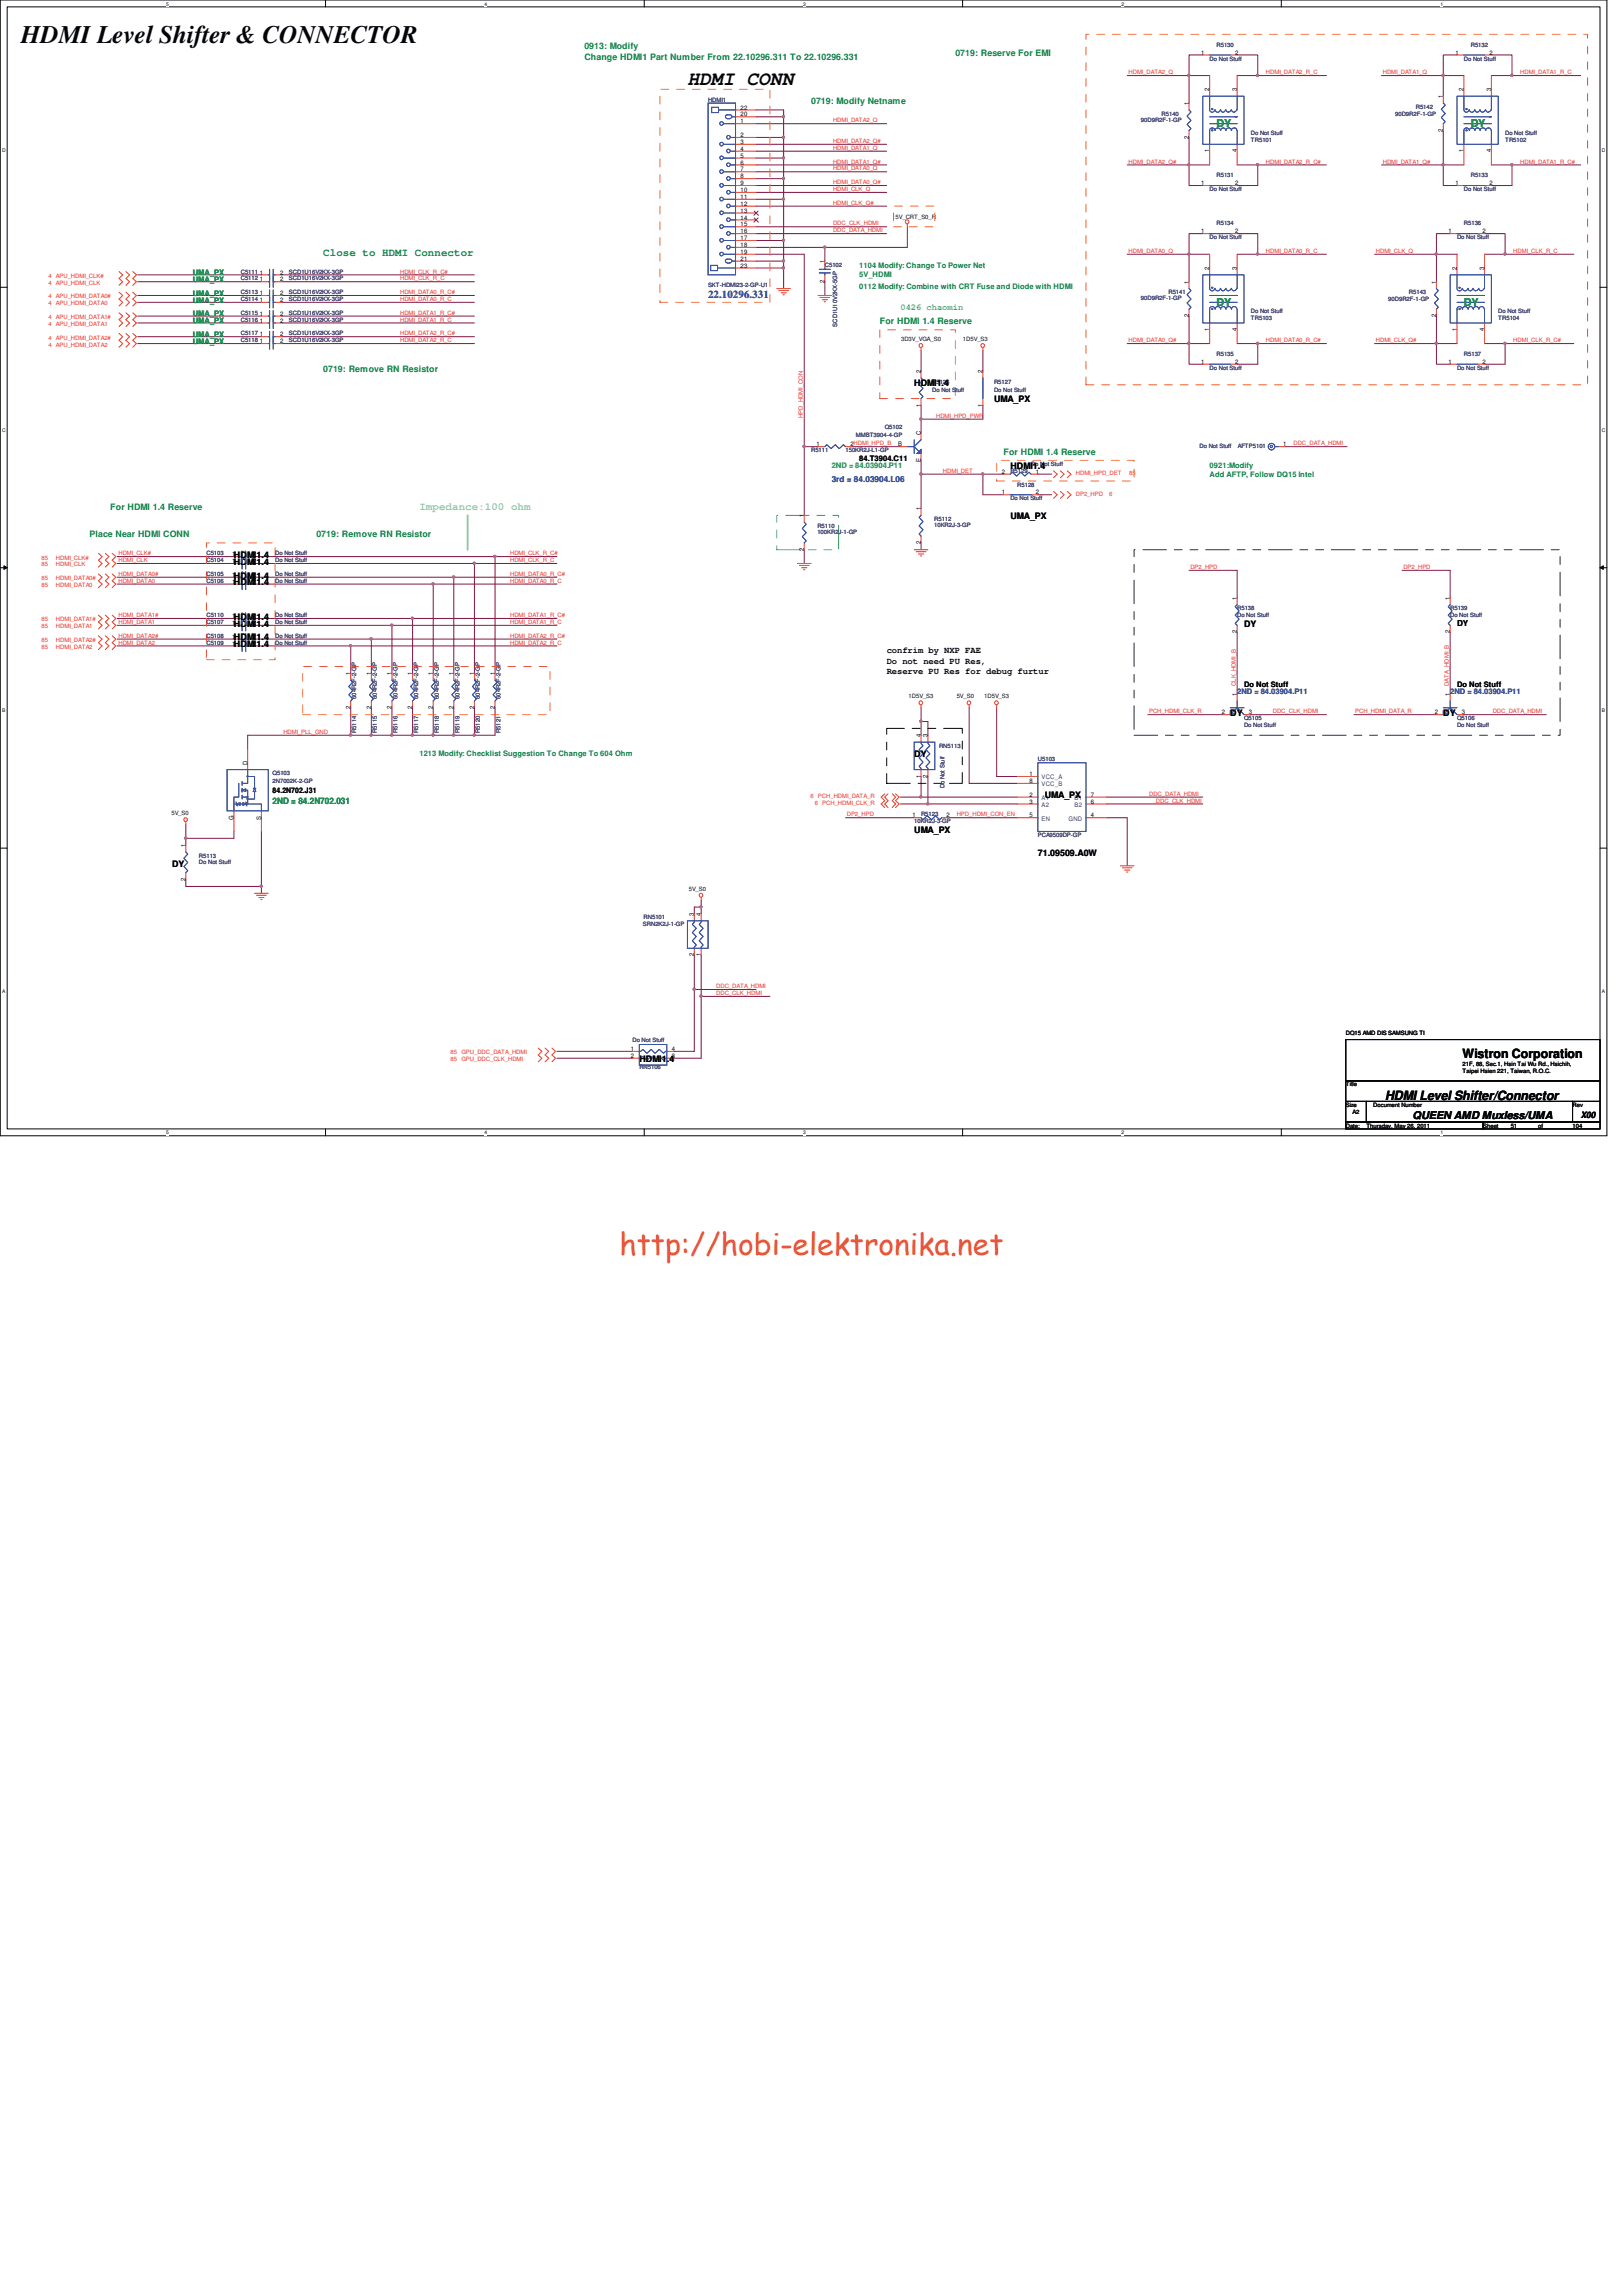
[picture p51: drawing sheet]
<svg xmlns="http://www.w3.org/2000/svg" width="210mm" height="297mm" viewBox="0 0 210 297" stroke-linecap="round" stroke-linejoin="round" font-family="sans-serif">
<defs><g id="words">
<text font-size="3.9" fill="#f15722" x="80.1" y="162.4">http://hobi-elektronika.net</text>
<text font-size="3.3" fill="#040505" x="2.7" y="5.6">HDMI Level Shifter &amp; CONNECTOR</text>
<text font-size="2.5" fill="#040505" x="88.9" y="11">HDMI CONN</text>
<g font-size="1.7" fill="#040505">
<text x="189.2" y="136.9">Wistron Corporation</text>
<text x="179.2" y="142.3">HDMI Level Shifter/Connector</text>
</g>
<g font-size="1.4" fill="#0a8141">
<text x="157.4" y="16.4">DY</text>
<text x="190.3" y="16.4">DY</text>
<text x="41.8" y="33.1">Close to HDMI Connector</text>
<text x="157.4" y="39.5">DY</text>
<text x="189.4" y="39.5">DY</text>
</g>
<text font-size="1.4" fill="#3a53a4" x="91.6" y="38.6">22.10296.331</text>
<text font-size="1.4" fill="#6fccdd" x="54.3" y="66">Impedance:100 ohm</text>
<text font-size="1.4" fill="#040505" x="182.7" y="144.8">QUEEN AMD Muxless/UMA</text>
<g font-size="1.1" fill="#0a8141">
<text x="75.6" y="6.4">0913: Modify</text>
<text x="75.6" y="7.8">Change HDMI1 Part Number From 22.10296.311 To 22.10296.331</text>
<text x="123.6" y="7.3">0719: Reserve For EMI</text>
<text x="104.9" y="13.5">0719: Modify Netname</text>
<text x="113.8" y="42">For HDMI 1.4 Reserve</text>
<text x="41.8" y="48.2">0719: Remove RN Resistor</text>
<text x="129.8" y="58.8">For HDMI 1.4 Reserve</text>
<text x="14.3" y="66">For HDMI 1.4 Reserve</text>
<text x="11.6" y="69.5">Place Near HDMI CONN</text>
<text x="40.9" y="69.5">0719: Remove RN Resistor</text>
<text x="35.3" y="104">2ND = 84.2N702.031</text>
</g>
<text font-size="1.1" fill="#6abd46" x="116.5" y="40.1">0426 chaomin</text>
<g font-size="1.1" fill="#040505">
<text x="118.3" y="50">HDMI1.4</text>
<text x="128.6" y="52.1">UMA_PX</text>
<text x="130.7" y="60.6">HDMI1.4</text>
<text x="130.7" y="67.2">UMA_PX</text>
<text x="30.3" y="73.1">HDMI1.4</text>
<text x="30.3" y="74.8">HDMI1.4</text>
<text x="30.3" y="75.7">HDMI1.4</text>
<text x="30.3" y="72.2">HDMI1.4</text>
<text x="30.3" y="81.1">HDMI1.4</text>
<text x="30.3" y="82.8">HDMI1.4</text>
<text x="30.3" y="83.7">HDMI1.4</text>
<text x="30.3" y="80.2">HDMI1.4</text>
<text x="160.9" y="81.1">DY</text>
<text x="188.5" y="81">DY</text>
<text x="114.7" y="84.5">confrim by NXP FAE</text>
<text x="114.7" y="85.9">Do not need PU Res,</text>
<text x="114.7" y="87.2">Reserve PU Res for debug furtur</text>
<text x="159.2" y="92.6">DY</text>
<text x="186.7" y="92.6">DY</text>
<text x="118.3" y="98">DY</text>
<text x="118.3" y="107.7">UMA_PX</text>
<text x="135.2" y="103.3">UMA_PX</text>
<text x="22.3" y="112.2">DY</text>
<text x="134.3" y="110.7">71.09509.A0W</text>
<text x="82.7" y="137.4">HDMI1.4</text>
<text x="204.5" y="144.7">X00</text>
</g>
<text font-size="1.1" fill="#3a53a4" x="107.6" y="62.4">3rd = 84.03904.L06</text>
<g font-size="1" fill="#0a8141">
<text x="24.9" y="35.6">UMA_PX</text>
<text x="111.2" y="34.7">1104 Modify: Change To Power Net</text>
<text x="111.2" y="35.9">5V_HDMI</text>
<text x="24.9" y="40.9">UMA_PX</text>
<text x="24.9" y="39.2">UMA_PX</text>
<text x="24.9" y="38.3">UMA_PX</text>
<text x="24.9" y="36.5">UMA_PX</text>
<text x="24.9" y="41.8">UMA_PX</text>
<text x="111.2" y="37.4">0112 Modify: Combine with CRT Fuse and Diode with HDMI</text>
<text x="24.9" y="44.5">UMA_PX</text>
<text x="24.9" y="43.6">UMA_PX</text>
<text x="156.5" y="60.5">0921:Modify</text>
<text x="156.5" y="61.7">Add AFTP, Follow DQ15 Intel</text>
<text x="54.3" y="97.8">1213 Modify: Checklist Suggestion To Change To 604 Ohm</text>
</g>
<g font-size="1" fill="#040505">
<text x="111.2" y="59.6">84.T3904.C11</text>
<text x="160.9" y="88.9">Do Not Stuff</text>
<text x="188.5" y="88.9">Do Not Stuff</text>
<text x="35.3" y="102.6">84.2N702.J31</text>
</g>
<text font-size="1" fill="#6abd46" x="107.6" y="60.5">2ND = 84.03904.P11</text>
<g font-size="1" fill="#3a53a4">
<text x="160.1" y="89.8">2ND = 84.03904.P11</text>
<text x="187.6" y="89.8">2ND = 84.03904.P11</text>
</g>
<g font-size=".8" fill="#ec2426">
<text x="146" y="9.6">HDMI_DATA2_Q</text>
<text x="163.8" y="9.6">HDMI_DATA2_R_C</text>
<text x="178.9" y="9.6">HDMI_DATA1_Q</text>
<text x="196.7" y="9.6">HDMI_DATA1_R_C</text>
<text x="107.8" y="15.8">HDMI_DATA2_Q</text>
<text x="107.8" y="22.1">HDMI_DATA0_Q</text>
<text x="107.8" y="21.2">HDMI_DATA1_Q#</text>
<text x="107.8" y="18.5">HDMI_DATA2_Q#</text>
<text x="107.8" y="23.8">HDMI_DATA0_Q#</text>
<text x="107.8" y="19.4">HDMI_DATA1_Q</text>
<text x="146" y="21.2">HDMI_DATA2_Q#</text>
<text x="163.8" y="21.2">HDMI_DATA2_R_C#</text>
<text x="178.9" y="21.2">HDMI_DATA1_Q#</text>
<text x="196.7" y="21.2">HDMI_DATA1_R_C#</text>
<text x="107.8" y="29.2">DDC_CLK_HDMI</text>
<text x="107.8" y="26.5">HDMI_CLK_Q#</text>
<text x="107.8" y="24.7">HDMI_CLK_Q</text>
<text x="6.3" y="35.9">4</text>
<text x="7.2" y="35.9">APU_HDMI_CLK#</text>
<text x="51.8" y="35.4">HDMI_CLK_R_C#</text>
<text x="107.8" y="30.1">DDC_DATA_HDMI</text>
<text x="146" y="32.7">HDMI_DATA0_Q</text>
<text x="163.8" y="32.7">HDMI_DATA0_R_C</text>
<text x="178" y="32.7">HDMI_CLK_Q</text>
<text x="195.8" y="32.7">HDMI_CLK_R_C</text>
<text x="6.3" y="36.8">4</text>
<text x="6.3" y="38.6">4</text>
<text x="6.3" y="39.5">4</text>
<text x="6.3" y="41.3">4</text>
<text x="7.2" y="36.8">APU_HDMI_CLK</text>
<text x="7.2" y="38.6">APU_HDMI_DATA0#</text>
<text x="7.2" y="39.5">APU_HDMI_DATA0</text>
<text x="7.2" y="41.3">APU_HDMI_DATA1#</text>
<text x="51.8" y="38.1">HDMI_DATA0_R_C#</text>
<text x="51.8" y="38.9">HDMI_DATA0_R_C</text>
<text x="51.8" y="40.7">HDMI_DATA1_R_C#</text>
<text x="51.8" y="41.6">HDMI_DATA1_R_C</text>
<text x="51.8" y="36.3">HDMI_CLK_R_C</text>
<text x="6.3" y="42.2">4</text>
<text x="6.3" y="43.9">4</text>
<text x="6.3" y="44.8">4</text>
<text x="7.2" y="42.2">APU_HDMI_DATA1</text>
<text x="7.2" y="43.9">APU_HDMI_DATA2#</text>
<text x="7.2" y="44.8">APU_HDMI_DATA2</text>
<text x="51.8" y="43.4">HDMI_DATA2_R_C#</text>
<text x="51.8" y="44.3">HDMI_DATA2_R_C</text>
<text x="146" y="44.3">HDMI_DATA0_Q#</text>
<text x="163.8" y="44.3">HDMI_DATA0_R_C#</text>
<text x="178" y="44.3">HDMI_CLK_Q#</text>
<text x="195.8" y="44.3">HDMI_CLK_R_C#</text>
<text x="103.9" y="54.1" transform="rotate(-90 103.9 54.1)">HPD_HDMI_CON</text>
<text x="121.1" y="54.1">HDMI_HPD_PWR</text>
<text x="167.3" y="57.6">DDC_DATA_HDMI</text>
<text x="122" y="61.2">HDMI_DET</text>
<text x="139.2" y="64.2">DP2_HPD</text>
<text x="139.2" y="61.5">HDMI_HPD_DET</text>
<text x="143.5" y="64.2">6</text>
<text x="146.1" y="61.5">85</text>
<text x="15.3" y="71.8">HDMI_CLK#</text>
<text x="66" y="71.8">HDMI_CLK_R_C#</text>
<text x="5.4" y="72.4">85</text>
<text x="5.4" y="73.3">85</text>
<text x="5.4" y="75.1">85</text>
<text x="5.4" y="75.9">85</text>
<text x="7.2" y="72.4">HDMI_CLK#</text>
<text x="7.2" y="73.3">HDMI_CLK</text>
<text x="7.2" y="75.1">HDMI_DATA0#</text>
<text x="7.2" y="75.9">HDMI_DATA0</text>
<text x="15.3" y="72.7">HDMI_CLK</text>
<text x="15.3" y="74.5">HDMI_DATA0#</text>
<text x="15.3" y="75.4">HDMI_DATA0</text>
<text x="66" y="72.7">HDMI_CLK_R_C</text>
<text x="66" y="74.5">HDMI_DATA0_R_C#</text>
<text x="66" y="75.4">HDMI_DATA0_R_C</text>
<text x="154" y="73.6">DP2_HPD</text>
<text x="181.6" y="73.6">DP2_HPD</text>
<text x="5.4" y="80.4">85</text>
<text x="5.4" y="81.3">85</text>
<text x="5.4" y="83.1">85</text>
<text x="5.4" y="83.9">85</text>
<text x="7.2" y="80.4">HDMI_DATA1#</text>
<text x="7.2" y="81.3">HDMI_DATA1</text>
<text x="7.2" y="83.1">HDMI_DATA2#</text>
<text x="7.2" y="83.9">HDMI_DATA2</text>
<text x="15.3" y="79.8">HDMI_DATA1#</text>
<text x="15.3" y="80.7">HDMI_DATA1</text>
<text x="15.3" y="83.4">HDMI_DATA2</text>
<text x="15.3" y="82.5">HDMI_DATA2#</text>
<text x="66" y="79.8">HDMI_DATA1_R_C#</text>
<text x="66" y="80.7">HDMI_DATA1_R_C</text>
<text x="66" y="82.5">HDMI_DATA2_R_C#</text>
<text x="66" y="83.4">HDMI_DATA2_R_C</text>
<text x="159.9" y="88.7" transform="rotate(-90 159.9 88.7)">CLK_HDMI_B</text>
<text x="187.4" y="88.7" transform="rotate(-90 187.4 88.7)">DATA_HDMI_B</text>
<text x="36.7" y="95">HDMI_PLL_GND</text>
<text x="148.7" y="92.3">PCH_HDMI_CLK_R</text>
<text x="164.7" y="92.3">DDC_CLK_HDMI</text>
<text x="175.3" y="92.3">PCH_HDMI_DATA_R</text>
<text x="193.1" y="92.3">DDC_DATA_HDMI</text>
<text x="104.9" y="103.3">6</text>
<text x="105.4" y="104.2">6</text>
<text x="105.8" y="103.3">PCH_HDMI_DATA_R</text>
<text x="106.4" y="104.2">PCH_HDMI_CLK_R</text>
<text x="109.6" y="105.6">DP2_HPD</text>
<text x="123.8" y="105.6">HPD_HDMI_CON_EN</text>
<text x="148.7" y="103">DDC_DATA_HDMI</text>
<text x="149.6" y="103.8">DDC_CLK_HDMI</text>
<text x="92.7" y="128.7">DDC_CLK_HDMI</text>
<text x="92.7" y="127.8">DDC_DATA_HDMI</text>
<text x="58.3" y="137.3">85</text>
<text x="58.3" y="136.4">85</text>
<text x="59.7" y="137.3">GPU_DDC_CLK_HDMI</text>
<text x="59.7" y="136.4">GPU_DDC_DATA_HDMI</text>
</g>
<g font-size=".8" fill="#040505">
<text x="155.4" y="7.1">1</text>
<text x="156.5" y="11.8" transform="rotate(-90 156.5 11.8)">2</text>
<text x="159.8" y="7.1">2</text>
<text x="160" y="11.8" transform="rotate(-90 160 11.8)">3</text>
<text x="188.3" y="7.1">1</text>
<text x="189.4" y="11.8" transform="rotate(-90 189.4 11.8)">2</text>
<text x="192.7" y="7.1">2</text>
<text x="192.9" y="11.8" transform="rotate(-90 192.9 11.8)">3</text>
<text x="95.8" y="16">1</text>
<text x="95.8" y="17.7">2</text>
<text x="95.8" y="14.2">22</text>
<text x="95.8" y="15.1">20</text>
<text x="153.8" y="17.9" transform="rotate(-90 153.8 17.9)">2</text>
<text x="153.8" y="13.6" transform="rotate(-90 153.8 13.6)">1</text>
<text x="186.7" y="17.1" transform="rotate(-90 186.7 17.1)">2</text>
<text x="186.7" y="12.7" transform="rotate(-90 186.7 12.7)">1</text>
<text x="95.8" y="18.6">3</text>
<text x="95.8" y="19.5">4</text>
<text x="95.8" y="20.4">5</text>
<text x="95.8" y="21.3">6</text>
<text x="95.8" y="22.2">7</text>
<text x="95.8" y="23.1">8</text>
<text x="95.8" y="24">9</text>
<text x="155.4" y="24">1</text>
<text x="156.5" y="19.7" transform="rotate(-90 156.5 19.7)">1</text>
<text x="159.8" y="24">2</text>
<text x="160" y="19.7" transform="rotate(-90 160 19.7)">4</text>
<text x="188.3" y="24">1</text>
<text x="189.4" y="19.7" transform="rotate(-90 189.4 19.7)">1</text>
<text x="192.7" y="24">2</text>
<text x="192.9" y="19.7" transform="rotate(-90 192.9 19.7)">4</text>
<text x="95.8" y="24.8">10</text>
<text x="95.8" y="25.7">11</text>
<text x="95.8" y="26.6">12</text>
<text x="95.8" y="27.5">13</text>
<text x="95.8" y="28.4">14</text>
<text x="95.8" y="29.3">15</text>
<text x="115.9" y="28.3">5V_CRT_S0_R</text>
<text x="33.6" y="35.5">1</text>
<text x="36.2" y="35.5">2</text>
<text x="95.8" y="30.2">16</text>
<text x="95.8" y="31.1">17</text>
<text x="95.8" y="32">18</text>
<text x="95.8" y="32.9">19</text>
<text x="95.8" y="33.7">21</text>
<text x="95.8" y="34.6">23</text>
<text x="106.7" y="34" transform="rotate(-90 106.7 34)">1</text>
<text x="155.4" y="30.2">1</text>
<text x="156.5" y="34.9" transform="rotate(-90 156.5 34.9)">2</text>
<text x="159.8" y="30.2">2</text>
<text x="160" y="34.9" transform="rotate(-90 160 34.9)">3</text>
<text x="187.4" y="30.2">1</text>
<text x="188.5" y="34.9" transform="rotate(-90 188.5 34.9)">2</text>
<text x="191.8" y="30.2">2</text>
<text x="192" y="34.9" transform="rotate(-90 192 34.9)">3</text>
<text x="33.6" y="40.9">1</text>
<text x="33.6" y="39.1">1</text>
<text x="33.6" y="38.2">1</text>
<text x="33.6" y="36.4">1</text>
<text x="33.6" y="41.7">1</text>
<text x="36.2" y="40.9">2</text>
<text x="36.2" y="39.1">2</text>
<text x="36.2" y="38.2">2</text>
<text x="36.2" y="36.4">2</text>
<text x="36.2" y="41.7">2</text>
<text x="106.7" y="36.6" transform="rotate(-90 106.7 36.6)">2</text>
<text x="153.8" y="41.1" transform="rotate(-90 153.8 41.1)">2</text>
<text x="153.8" y="36.7" transform="rotate(-90 153.8 36.7)">1</text>
<text x="185.8" y="41.1" transform="rotate(-90 185.8 41.1)">2</text>
<text x="185.8" y="36.7" transform="rotate(-90 185.8 36.7)">1</text>
<text x="33.6" y="44.4">1</text>
<text x="33.6" y="43.5">1</text>
<text x="36.2" y="44.4">2</text>
<text x="36.2" y="43.5">2</text>
<text x="116.6" y="44.1">3D3V_VGA_S0</text>
<text x="124.6" y="44.1">1D5V_S3</text>
<text x="155.4" y="47.1">1</text>
<text x="156.5" y="42.8" transform="rotate(-90 156.5 42.8)">1</text>
<text x="159.8" y="47.1">2</text>
<text x="160" y="42.8" transform="rotate(-90 160 42.8)">4</text>
<text x="187.4" y="47.1">1</text>
<text x="188.5" y="42.8" transform="rotate(-90 188.5 42.8)">1</text>
<text x="191.8" y="47.1">2</text>
<text x="192" y="42.8" transform="rotate(-90 192 42.8)">4</text>
<text x="119.1" y="52.6" transform="rotate(-90 119.1 52.6)">1</text>
<text x="119.1" y="48.3" transform="rotate(-90 119.1 48.3)">2</text>
<text x="127.1" y="52.6" transform="rotate(-90 127.1 52.6)">1</text>
<text x="127.1" y="48.3" transform="rotate(-90 127.1 48.3)">2</text>
<text x="105.6" y="57.7">1</text>
<text x="110" y="57.7">2HDMI_HPD_B</text>
<text x="116.2" y="57.7">B</text>
<text x="119.1" y="59.8" transform="rotate(-90 119.1 59.8)">E</text>
<text x="119.1" y="56.3" transform="rotate(-90 119.1 56.3)">C</text>
<text x="166" y="57.7">1</text>
<text x="129.6" y="64">1</text>
<text x="129.6" y="61.3">2</text>
<text x="134" y="64">2</text>
<text x="134" y="61.3">1</text>
<text x="30.1" y="72">1</text>
<text x="32.7" y="72">2</text>
<text x="104" y="71.3" transform="rotate(-90 104 71.3)">2</text>
<text x="104" y="66.9" transform="rotate(-90 104 66.9)">1</text>
<text x="119.1" y="70.4" transform="rotate(-90 119.1 70.4)">2</text>
<text x="119.1" y="66" transform="rotate(-90 119.1 66)">1</text>
<text x="30.1" y="72.9">1</text>
<text x="30.1" y="74.6">1</text>
<text x="30.1" y="75.5">1</text>
<text x="32.7" y="72.9">2</text>
<text x="32.7" y="74.6">2</text>
<text x="32.7" y="75.5">2</text>
<text x="160" y="77.6" transform="rotate(-90 160 77.6)">1</text>
<text x="187.6" y="77.6" transform="rotate(-90 187.6 77.6)">1</text>
<text x="30.1" y="80.9">1</text>
<text x="30.1" y="82.6">1</text>
<text x="30.1" y="83.5">1</text>
<text x="30.1" y="80">1</text>
<text x="32.7" y="80.9">2</text>
<text x="32.7" y="82.6">2</text>
<text x="32.7" y="83.5">2</text>
<text x="32.7" y="80">2</text>
<text x="160" y="82" transform="rotate(-90 160 82)">2</text>
<text x="187.6" y="82" transform="rotate(-90 187.6 82)">2</text>
<text x="45.3" y="87.4" transform="rotate(-90 45.3 87.4)">1</text>
<text x="48" y="87.4" transform="rotate(-90 48 87.4)">1</text>
<text x="50.7" y="87.4" transform="rotate(-90 50.7 87.4)">1</text>
<text x="53.3" y="87.4" transform="rotate(-90 53.3 87.4)">1</text>
<text x="56" y="87.4" transform="rotate(-90 56 87.4)">1</text>
<text x="58.7" y="87.4" transform="rotate(-90 58.7 87.4)">1</text>
<text x="61.3" y="87.4" transform="rotate(-90 61.3 87.4)">1</text>
<text x="64" y="87.4" transform="rotate(-90 64 87.4)">1</text>
<text x="45.3" y="91.7" transform="rotate(-90 45.3 91.7)">2</text>
<text x="48" y="91.7" transform="rotate(-90 48 91.7)">2</text>
<text x="50.7" y="91.7" transform="rotate(-90 50.7 91.7)">2</text>
<text x="53.3" y="91.7" transform="rotate(-90 53.3 91.7)">2</text>
<text x="56" y="91.7" transform="rotate(-90 56 91.7)">2</text>
<text x="58.7" y="91.7" transform="rotate(-90 58.7 91.7)">2</text>
<text x="61.3" y="91.7" transform="rotate(-90 61.3 91.7)">2</text>
<text x="64" y="91.7" transform="rotate(-90 64 91.7)">2</text>
<text x="117.6" y="90.3">1D5V_S3</text>
<text x="119.1" y="95.4" transform="rotate(-90 119.1 95.4)">4</text>
<text x="120" y="95.4" transform="rotate(-90 120 95.4)">3</text>
<text x="123.8" y="90.3">5V_S0</text>
<text x="127.3" y="90.3">1D5V_S3</text>
<text x="158.1" y="92.4">2</text>
<text x="160" y="90" transform="rotate(-90 160 90)">1</text>
<text x="161.6" y="92.4">3</text>
<text x="185.6" y="92.4">2</text>
<text x="187.6" y="90" transform="rotate(-90 187.6 90)">1</text>
<text x="189.1" y="92.4">3</text>
<text x="32" y="98.9" transform="rotate(-90 32 98.9)">D</text>
<text x="119.1" y="100.6" transform="rotate(-90 119.1 100.6)">1</text>
<text x="120" y="100.6" transform="rotate(-90 120 100.6)">2</text>
<text x="133.2" y="100.4">1</text>
<text x="133.2" y="101.3">8</text>
<text x="22.2" y="105.5">5V_S0</text>
<text x="30.2" y="106.1" transform="rotate(-90 30.2 106.1)">G</text>
<text x="33.8" y="106" transform="rotate(-90 33.8 106)">S</text>
<text x="118.1" y="105.7">1</text>
<text x="122.5" y="105.7">2</text>
<text x="133.2" y="103.1">2</text>
<text x="133.2" y="104">3</text>
<text x="133.2" y="105.7">5</text>
<text x="141.1" y="103.1">7</text>
<text x="141.1" y="104">6</text>
<text x="141.1" y="105.7">4</text>
<text x="24" y="114" transform="rotate(-90 24 114)">2</text>
<text x="24" y="109.6" transform="rotate(-90 24 109.6)">1</text>
<text x="89.1" y="115.2">5V_S0</text>
<text x="89.8" y="118.5" transform="rotate(-90 89.8 118.5)">3</text>
<text x="90.7" y="118.5" transform="rotate(-90 90.7 118.5)">4</text>
<text x="89.8" y="123.7" transform="rotate(-90 89.8 123.7)">2</text>
<text x="90.7" y="123.7" transform="rotate(-90 90.7 123.7)">1</text>
<text x="81.6" y="136">1</text>
<text x="81.6" y="136.9">2</text>
<text x="86.9" y="136.9">3</text>
<text x="86.9" y="136">4</text>
<text x="174.1" y="133.9">DQ15 AMD DIS SAMSUNG TI</text>
<text x="189.2" y="137.9">21F, 88, Sec.1, Hsin Tai Wu Rd., Hsichih,</text>
<text x="174.1" y="140.5">Title</text>
<text x="174.1" y="143.2">Size</text>
<text x="177.7" y="143.2">Document Number</text>
<text x="189.2" y="138.8">Taipei Hsien 221, Taiwan, R.O.C.</text>
<text x="203.4" y="143.2">Rev</text>
<text x="174.1" y="145.9">Date:</text>
<text x="175" y="144.1">A2</text>
<text x="176.8" y="145.9">Thursday, May 26, 2011</text>
<text x="191.9" y="145.9">Sheet</text>
<text x="195.4" y="145.9">51</text>
<text x="199" y="145.9">of</text>
<text x="203.4" y="145.9">104</text>
</g>
<g font-size=".8" fill="#2d2d72">
<text x="156.5" y="7.8">Do Not Stuff</text>
<text x="157.4" y="6.1">R5130</text>
<text x="189.4" y="7.8">Do Not Stuff</text>
<text x="190.3" y="6.1">R5132</text>
<text x="91.6" y="13.2">HDMI1</text>
<text x="147.6" y="15.8">90D9R2F-1-GP</text>
<text x="150.3" y="14.9">R5140</text>
<text x="161.8" y="17.4">Do Not Stuff</text>
<text x="180.5" y="14.9">90D9R2F-1-GP</text>
<text x="183.2" y="14.1">R5142</text>
<text x="194.7" y="17.4">Do Not Stuff</text>
<text x="157.4" y="22.9">R5131</text>
<text x="161.8" y="18.3">TR5101</text>
<text x="190.3" y="22.9">R5133</text>
<text x="194.7" y="18.3">TR5102</text>
<text x="156.5" y="24.7">Do Not Stuff</text>
<text x="157.4" y="29.2">R5134</text>
<text x="189.4" y="24.7">Do Not Stuff</text>
<text x="189.4" y="29.2">R5136</text>
<text x="31.2" y="35.4">C5111</text>
<text x="37.4" y="35.4">SCD1U16V2KX-3GP</text>
<text x="106.7" y="34.5">C5102</text>
<text x="156.5" y="30.9">Do Not Stuff</text>
<text x="188.5" y="30.9">Do Not Stuff</text>
<text x="31.2" y="40.7">C5115</text>
<text x="31.2" y="38.9">C5114</text>
<text x="31.2" y="38.1">C5113</text>
<text x="31.2" y="36.3">C5112</text>
<text x="31.2" y="41.6">C5116</text>
<text x="37.4" y="40.7">SCD1U16V2KX-3GP</text>
<text x="37.4" y="38.9">SCD1U16V2KX-3GP</text>
<text x="37.4" y="38.1">SCD1U16V2KX-3GP</text>
<text x="37.4" y="36.3">SCD1U16V2KX-3GP</text>
<text x="37.4" y="41.6">SCD1U16V2KX-3GP</text>
<text x="91.6" y="37.2">SKT-HDMI23-2-GP-U1</text>
<text x="147.6" y="38.9">90D9R2F-1-GP</text>
<text x="151.2" y="38.1">R5141</text>
<text x="161.8" y="41.4">TR5103</text>
<text x="161.8" y="40.6">Do Not Stuff</text>
<text x="179.6" y="38.9">90D9R2F-1-GP</text>
<text x="182.3" y="38.1">R5143</text>
<text x="193.8" y="41.4">TR5104</text>
<text x="193.8" y="40.6">Do Not Stuff</text>
<text x="31.2" y="44.3">C5118</text>
<text x="31.2" y="43.4">C5117</text>
<text x="37.4" y="44.3">SCD1U16V2KX-3GP</text>
<text x="37.4" y="43.4">SCD1U16V2KX-3GP</text>
<text x="108.3" y="42.2" transform="rotate(-90 108.3 42.2)">SCD1U10V2KX-5GP</text>
<text x="156.5" y="47.8">Do Not Stuff</text>
<text x="157.4" y="46.1">R5135</text>
<text x="188.5" y="47.8">Do Not Stuff</text>
<text x="189.4" y="46.1">R5137</text>
<text x="120.6" y="49.6">R5126</text>
<text x="120.6" y="50.7">Do Not Stuff</text>
<text x="128.6" y="49.6">R5127</text>
<text x="128.6" y="50.7">Do Not Stuff</text>
<text x="104.9" y="58.5">R5111</text>
<text x="109.4" y="58.5">150KR2J-L1-GP</text>
<text x="110.7" y="56.6">MMBT3904-4-GP</text>
<text x="114.5" y="55.5">Q5102</text>
<text x="155.2" y="58">Do Not Stuff</text>
<text x="160.1" y="58">AFTP5101</text>
<text x="130.7" y="64.7">Do Not Stuff</text>
<text x="130.7" y="61.2">R5129</text>
<text x="131.6" y="62.9">R5128</text>
<text x="133.4" y="60.3">Do Not Stuff</text>
<text x="26.7" y="71.8">C5103</text>
<text x="35.6" y="71.8">Do Not Stuff</text>
<text x="105.7" y="68.3">R5110</text>
<text x="105.7" y="69.1">100KR2J-1-GP</text>
<text x="120.9" y="67.4">R5112</text>
<text x="120.9" y="68.2">10KR2J-3-GP</text>
<text x="26.7" y="72.7">C5104</text>
<text x="26.7" y="74.5">C5105</text>
<text x="26.7" y="75.4">C5106</text>
<text x="35.6" y="72.7">Do Not Stuff</text>
<text x="35.6" y="74.5">Do Not Stuff</text>
<text x="35.6" y="75.4">Do Not Stuff</text>
<text x="26.7" y="80.7">C5107</text>
<text x="26.7" y="82.5">C5108</text>
<text x="26.7" y="83.4">C5109</text>
<text x="26.7" y="79.8">C5110</text>
<text x="35.6" y="80.7">Do Not Stuff</text>
<text x="35.6" y="82.5">Do Not Stuff</text>
<text x="35.6" y="83.4">Do Not Stuff</text>
<text x="35.6" y="79.8">Do Not Stuff</text>
<text x="160.1" y="79">R5138</text>
<text x="160.1" y="79.8">Do Not Stuff</text>
<text x="187.6" y="79">R5139</text>
<text x="187.6" y="79.8">Do Not Stuff</text>
<text x="46.1" y="94.9" transform="rotate(-90 46.1 94.9)">R5114</text>
<text x="46.1" y="90.4" transform="rotate(-90 46.1 90.4)">604R2F-2-GP</text>
<text x="48.8" y="94.9" transform="rotate(-90 48.8 94.9)">R5115</text>
<text x="48.8" y="90.4" transform="rotate(-90 48.8 90.4)">604R2F-2-GP</text>
<text x="51.4" y="94.9" transform="rotate(-90 51.4 94.9)">R5116</text>
<text x="51.4" y="90.4" transform="rotate(-90 51.4 90.4)">604R2F-2-GP</text>
<text x="54.1" y="94.9" transform="rotate(-90 54.1 94.9)">R5117</text>
<text x="54.1" y="90.4" transform="rotate(-90 54.1 90.4)">604R2F-2-GP</text>
<text x="56.8" y="94.9" transform="rotate(-90 56.8 94.9)">R5118</text>
<text x="56.8" y="90.4" transform="rotate(-90 56.8 90.4)">604R2F-2-GP</text>
<text x="59.4" y="94.9" transform="rotate(-90 59.4 94.9)">R5119</text>
<text x="59.4" y="90.4" transform="rotate(-90 59.4 90.4)">604R2F-2-GP</text>
<text x="62.1" y="94.9" transform="rotate(-90 62.1 94.9)">R5120</text>
<text x="62.1" y="90.4" transform="rotate(-90 62.1 90.4)">604R2F-2-GP</text>
<text x="64.8" y="94.9" transform="rotate(-90 64.8 94.9)">R5121</text>
<text x="64.8" y="90.4" transform="rotate(-90 64.8 90.4)">604R2F-2-GP</text>
<text x="160.9" y="93.2">Q5105</text>
<text x="160.9" y="94.1">Do Not Stuff</text>
<text x="188.5" y="93.2">Q5106</text>
<text x="188.5" y="94.1">Do Not Stuff</text>
<text x="35.3" y="100.3">Q5103</text>
<text x="35.3" y="101.3">2N7002K-2-GP</text>
<text x="121.5" y="96.7">RN5113</text>
<text x="122.2" y="102" transform="rotate(-90 122.2 102)">Do Not Stuff</text>
<text x="134.3" y="98.5">U5103</text>
<text x="118.3" y="106.5">10KR2J-3-GP</text>
<text x="119.2" y="105.6">R5123</text>
<text x="25.7" y="111">R5113</text>
<text x="25.7" y="111.8">Do Not Stuff</text>
<text x="134.3" y="108.3">PCA9509DP-GP</text>
<text x="83.2" y="119.8">SRN2K2J-1-GP</text>
<text x="83.3" y="119">RN5101</text>
<text x="81.8" y="134.8">Do Not Stuff</text>
<text x="82.7" y="138.3">RN5106</text>
</g>
<g font-size=".8" fill="#1d437e">
<text x="134.7" y="100.8">VCC_A</text>
<text x="134.7" y="101.7">VCC_B</text>
<text x="134.7" y="103.5">A1</text>
<text x="134.7" y="104.4">A2</text>
<text x="134.7" y="106.2">EN</text>
<text x="138.3" y="106.2">GND</text>
<text x="139" y="103.5">B1</text>
<text x="139" y="104.4">B2</text>
</g>
<g font-size=".6" fill="#040505">
<text x="21.5" y=".7">5</text>
<text x="62.7" y=".7">4</text>
<text x="103.9" y=".7">3</text>
<text x="145.1" y=".7">2</text>
<text x="186.3" y=".7">1</text>
<text x=".3" y="19.6">D</text>
<text x="207.3" y="19.6">D</text>
<text x=".3" y="55.9">C</text>
<text x="207.3" y="55.9">C</text>
<text x=".3" y="92.2">B</text>
<text x="207.3" y="92.2">B</text>
<text x=".3" y="128.4">A</text>
<text x="207.3" y="128.4">A</text>
<text x="21.5" y="146.8">5</text>
<text x="62.7" y="146.8">4</text>
<text x="103.9" y="146.8">3</text>
<text x="145.1" y="146.8">2</text>
<text x="186.3" y="146.8">1</text>
</g>
</g></defs>
<path d="M0 0h207.9v146.9h-207.9zM.9 .9h206.1v145.2h-206.1z" fill="none" stroke="#040505" stroke-width=".13"/>
<g fill="#fff">
<path d="M21.5 .1h.3v.7h-.3z"/>
<path d="M21.5 146.2h.3v.7h-.3z"/>
</g>
<path d="M42.1 0v.9M42.1 146v.9" fill="none" stroke="#040505" stroke-width=".13"/>
<g fill="#fff">
<path d="M62.7 .1h.3v.7h-.3z"/>
<path d="M62.7 146.2h.3v.7h-.3z"/>
</g>
<path d="M83.4 0v.9M83.4 146v.9" fill="none" stroke="#040505" stroke-width=".13"/>
<g fill="#fff">
<path d="M103.9 .1h.4v.7h-.4z"/>
<path d="M103.9 146.2h.4v.7h-.4z"/>
</g>
<path d="M124.5 0v.9M124.5 146v.9" fill="none" stroke="#040505" stroke-width=".13"/>
<g fill="#fff">
<path d="M145.1 .1h.4v.7h-.4z"/>
<path d="M145.1 146.2h.4v.7h-.4z"/>
</g>
<path d="M165.8 0v.9M165.8 146v.9" fill="none" stroke="#040505" stroke-width=".13"/>
<g fill="#fff">
<path d="M186.3 .1h.4v.7h-.4z"/>
<path d="M186.3 146.2h.4v.7h-.4z"/>
<path d="M.3 19h.5v.7h-.5z"/>
<path d="M207.3 19h.4v.7h-.4z"/>
<path d="M.3 55.3h.5v.7h-.5z"/>
<path d="M207.3 55.3h.4v.7h-.4z"/>
</g>
<path d="M0 37.2h.9M207 37.2h.9" fill="none" stroke="#040505" stroke-width=".13"/>
<g fill="#fff">
<path d="M.3 91.6h.4v.7h-.4z"/>
<path d="M207.3 91.6h.4v.7h-.4z"/>
</g>
<path d="M0 73.4h.9M207 73.4h.9" fill="none" stroke="#040505" stroke-width=".13"/>
<path d="M.5 73.2l.4 .2-.4 .3z" fill="#040505"/>
<path d="M.5 73.2l.4 .2-.4 .3z" fill="none" stroke="#040505" stroke-width=".13"/>
<path d="M207 73.4l.4-.2v.5z" fill="#040505"/>
<path d="M207 73.4l.4-.2v.5z" fill="none" stroke="#040505" stroke-width=".13"/>
<g fill="#fff">
<path d="M.3 127.8h.4v.8h-.4z"/>
<path d="M207.3 127.8h.3v.8h-.3z"/>
</g>
<path d="M0 109.7h.9M207 109.7h.9" fill="none" stroke="#040505" stroke-width=".13"/>
<path d="M125.4 91.6v9.7M119.2 103.1h12.4M143.2 105.8h2.6" fill="none" stroke="#7f1542" stroke-width=".13"/>
<path d="M119 103h.2v.2h-.2z" fill-rule="evenodd" fill="#b8529f"/>
<path d="M119 103h.2v.2h-.2z" fill="none" stroke="#b8529f" stroke-width=".13"/>
<path d="M120.1 93.3v1.8M119.2 100.5v2.6h-2.7M120.1 104h11.5M122.7 105.8h8.9M128.9 100.5h2.7M143.2 103.1h12.4M145.8 105.8v6.2" fill="none" stroke="#7f1542" stroke-width=".13"/>
<path d="M119.9 103.9h.2v.2h-.2z" fill-rule="evenodd" fill="#b8529f"/>
<path d="M119.9 103.9h.2v.2h-.2z" fill="none" stroke="#b8529f" stroke-width=".13"/>
<path d="M36.5 38.2h24.9M97.8 32h8.9v1.8M119.2 54.2v1.8M119.2 59.6v6.2M30.3 107.6v.9M120.1 100.5v3.5h-3.6M143.2 104h12.4" fill="none" stroke="#7f1542" stroke-width=".13"/>
<path d="M119 61.2h.2v.2h-.2z" fill-rule="evenodd" fill="#b8529f"/>
<path d="M119 61.2h.2v.2h-.2z" fill="none" stroke="#b8529f" stroke-width=".13"/>
<path d="M105.8 57.8h-1.7v8.9M110.3 57.8h6.2" fill="none" stroke="#7f1542" stroke-width=".13"/>
<path d="M103.9 57.6h.2v.3h-.2z" fill-rule="evenodd" fill="#b8529f"/>
<path d="M103.9 57.6h.2v.3h-.2z" fill="none" stroke="#b8529f" stroke-width=".13"/>
<path d="M36.5 39.1h24.9M101.4 31.1v2.7M104.1 71.1v1.8M119.2 70.2v.9" fill="none" stroke="#7f1542" stroke-width=".13"/>
<path d="M101.2 31h.3v.2h-.3z" fill-rule="evenodd" fill="#b8529f"/>
<path d="M101.2 31h.3v.2h-.3z" fill="none" stroke="#b8529f" stroke-width=".13"/>
<g fill="none" stroke="#7f1542" stroke-width=".13">
<path d="M97.8 14.2h3.6v.9h-3.6M17.8 36.4h16M17.8 38.2h16M17.8 35.6h16M17.8 39.1h16M36.5 35.6h24.9M97.8 30.2h16.9M97.8 29.3h16.9M97.8 25.8h3.6M104.1 32.9v24.9M17.8 44.4h16M17.8 43.6h16"/>
<path d="M17.8 40.9h16M17.8 41.8h16M48 91.6v3.5h-2.6M58.7 91.6v3.5h2.7"/>
</g>
<path d="M58.6 95h.2v.2h-.2z" fill-rule="evenodd" fill="#b8529f"/>
<path d="M58.6 95h.2v.2h-.2z" fill="none" stroke="#b8529f" stroke-width=".13"/>
<path d="M58.7 74.7v12.4M48 82.7v4.4" fill="none" stroke="#7f1542" stroke-width=".13"/>
<path d="M58.6 74.5h.2v.3h-.2z" fill-rule="evenodd" fill="#b8529f"/>
<path d="M58.6 74.5h.2v.3h-.2z" fill="none" stroke="#b8529f" stroke-width=".13"/>
<path d="M50.7 80.9h21.3M53.4 80h18.6" fill="none" stroke="#7f1542" stroke-width=".13"/>
<path d="M50.6 80.8h.2v.2h-.2z" fill-rule="evenodd" fill="#b8529f"/>
<path d="M50.6 80.8h.2v.2h-.2z" fill="none" stroke="#b8529f" stroke-width=".13"/>
<path d="M48 82.7h24" fill="none" stroke="#7f1542" stroke-width=".13"/>
<path d="M47.9 82.5h.2v.3h-.2z" fill-rule="evenodd" fill="#b8529f"/>
<path d="M47.9 82.5h.2v.3h-.2z" fill="none" stroke="#b8529f" stroke-width=".13"/>
<path d="M45.4 83.6h26.6" fill="none" stroke="#7f1542" stroke-width=".13"/>
<path d="M45.2 83.4h.3v.2h-.3z" fill-rule="evenodd" fill="#b8529f"/>
<path d="M45.2 83.4h.3v.2h-.3z" fill="none" stroke="#b8529f" stroke-width=".13"/>
<path d="M56 75.6h16M58.7 74.7h13.3M61.4 72.9h10.6M64 72h8M50.7 91.6v3.5h2.7" fill="none" stroke="#7f1542" stroke-width=".13"/>
<path d="M50.6 95h.2v.2h-.2z" fill-rule="evenodd" fill="#b8529f"/>
<path d="M50.6 95h.2v.2h-.2z" fill="none" stroke="#b8529f" stroke-width=".13"/>
<path d="M50.7 80.9v6.2M61.4 91.6v3.5" fill="none" stroke="#7f1542" stroke-width=".13"/>
<path d="M61.2 95h.3v.2h-.3z" fill-rule="evenodd" fill="#b8529f"/>
<path d="M61.2 95h.3v.2h-.3z" fill="none" stroke="#b8529f" stroke-width=".13"/>
<path d="M61.4 72.9v14.2M61.4 95.1h2.6" fill="none" stroke="#7f1542" stroke-width=".13"/>
<path d="M61.2 72.8h.3v.2h-.3z" fill-rule="evenodd" fill="#b8529f"/>
<path d="M61.2 72.8h.3v.2h-.3z" fill="none" stroke="#b8529f" stroke-width=".13"/>
<path d="M48 95.1h2.7" fill="none" stroke="#7f1542" stroke-width=".13"/>
<path d="M47.9 95h.2v.2h-.2z" fill-rule="evenodd" fill="#b8529f"/>
<path d="M47.9 95h.2v.2h-.2z" fill="none" stroke="#b8529f" stroke-width=".13"/>
<path d="M24 106.7v2.6M24 113.8v.9M33.8 114.7v.9" fill="none" stroke="#7f1542" stroke-width=".13"/>
<path d="M23.9 108.3h.2v.2h-.2z" fill-rule="evenodd" fill="#b8529f"/>
<path d="M23.9 108.3h.2v.2h-.2z" fill="none" stroke="#b8529f" stroke-width=".13"/>
<path d="M24 114.7h9.8" fill="none" stroke="#7f1542" stroke-width=".13"/>
<path d="M33.7 114.5h.2v.3h-.2z" fill-rule="evenodd" fill="#b8529f"/>
<path d="M33.7 114.5h.2v.3h-.2z" fill="none" stroke="#b8529f" stroke-width=".13"/>
<path d="M53.4 91.6v3.5M24 108.5h6.3" fill="none" stroke="#7f1542" stroke-width=".13"/>
<path d="M53.2 95h.3v.2h-.3z" fill-rule="evenodd" fill="#b8529f"/>
<path d="M53.2 95h.3v.2h-.3z" fill="none" stroke="#b8529f" stroke-width=".13"/>
<path d="M64 72v15.1M53.4 80v7.1M64 91.6v3.5" fill="none" stroke="#7f1542" stroke-width=".13"/>
<path d="M63.9 71.9h.2v.2h-.2z" fill-rule="evenodd" fill="#b8529f"/>
<path d="M63.9 71.9h.2v.2h-.2z" fill="none" stroke="#b8529f" stroke-width=".13"/>
<path d="M45.4 91.6v3.5M53.4 95.1h2.6" fill="none" stroke="#7f1542" stroke-width=".13"/>
<path d="M45.2 95h.3v.2h-.3z" fill-rule="evenodd" fill="#b8529f"/>
<path d="M45.2 95h.3v.2h-.3z" fill="none" stroke="#b8529f" stroke-width=".13"/>
<path d="M56 91.6v3.5M33.8 107.6v7.1" fill="none" stroke="#7f1542" stroke-width=".13"/>
<path d="M55.9 95h.2v.2h-.2z" fill-rule="evenodd" fill="#b8529f"/>
<path d="M55.9 95h.2v.2h-.2z" fill="none" stroke="#b8529f" stroke-width=".13"/>
<path d="M101.4 23.1v2.7M56 75.6v11.5M45.4 83.6v3.5M56 95.1h2.7" fill="none" stroke="#7f1542" stroke-width=".13"/>
<path d="M101.2 23h.3v.2h-.3z" fill-rule="evenodd" fill="#b8529f"/>
<path d="M101.2 23h.3v.2h-.3z" fill="none" stroke="#b8529f" stroke-width=".13"/>
<path d="M101.4 15.1v2.7M97.8 22.2h16.9" fill="none" stroke="#7f1542" stroke-width=".13"/>
<path d="M101.2 15h.3v.2h-.3z" fill-rule="evenodd" fill="#b8529f"/>
<path d="M101.2 15h.3v.2h-.3z" fill="none" stroke="#b8529f" stroke-width=".13"/>
<path d="M97.8 16h16.9M97.8 20.4h3.6v2.7" fill="none" stroke="#7f1542" stroke-width=".13"/>
<path d="M101.2 20.3h.3v.2h-.3z" fill-rule="evenodd" fill="#b8529f"/>
<path d="M101.2 20.3h.3v.2h-.3z" fill="none" stroke="#b8529f" stroke-width=".13"/>
<path d="M97.8 17.8h3.6v2.6M97.8 31.1h3.6M97.8 23.1h3.6" fill="none" stroke="#7f1542" stroke-width=".13"/>
<path d="M101.2 17.6h.3v.3h-.3z" fill-rule="evenodd" fill="#b8529f"/>
<path d="M101.2 17.6h.3v.3h-.3z" fill="none" stroke="#b8529f" stroke-width=".13"/>
<path d="M97.8 18.7h16.9M97.8 19.6h16.9M97.8 26.7h16.9M97.8 21.3h16.9M97.8 24h16.9M97.8 24.9h16.9M97.8 33.8h3.6M101.4 34.7v2.6M106.7 36.4v1.8" fill="none" stroke="#7f1542" stroke-width=".13"/>
<path d="M101.2 34.5h.3v.2h-.3z" fill-rule="evenodd" fill="#b8529f"/>
<path d="M101.2 34.5h.3v.2h-.3z" fill="none" stroke="#b8529f" stroke-width=".13"/>
<path d="M101.4 25.8v5.3" fill="none" stroke="#7f1542" stroke-width=".13"/>
<path d="M101.2 25.6h.3v.3h-.3z" fill-rule="evenodd" fill="#b8529f"/>
<path d="M101.2 25.6h.3v.3h-.3z" fill="none" stroke="#b8529f" stroke-width=".13"/>
<path d="M101.4 33.8v.9" fill="none" stroke="#7f1542" stroke-width=".13"/>
<path d="M101.2 33.6h.3v.3h-.3z" fill-rule="evenodd" fill="#b8529f"/>
<path d="M101.2 33.6h.3v.3h-.3z" fill="none" stroke="#b8529f" stroke-width=".13"/>
<path d="M36.5 36.4h24.9M97.8 34.7h3.6M36.5 40.9h24.9M36.5 41.8h24.9M36.5 43.6h24.9M36.5 44.4h24.9M120.1 93.3h-.9v1.8M128.9 91.6v8.9" fill="none" stroke="#7f1542" stroke-width=".13"/>
<path d="M119 93.2h.2v.2h-.2z" fill-rule="evenodd" fill="#b8529f"/>
<path d="M119 93.2h.2v.2h-.2z" fill="none" stroke="#b8529f" stroke-width=".13"/>
<path d="M97.8 32.9h6.3M127.2 45.3v2.7M127.2 52.5v1.7h-8M134.3 64h1.8M109.4 105.8h8.9M125.4 101.3h6.2" fill="none" stroke="#7f1542" stroke-width=".13"/>
<path d="M119 54.1h.2v.2h-.2z" fill-rule="evenodd" fill="#b8529f"/>
<path d="M119 54.1h.2v.2h-.2z" fill="none" stroke="#b8529f" stroke-width=".13"/>
<path d="M129.8 61.3h-2.6v2.7h2.6" fill="none" stroke="#7f1542" stroke-width=".13"/>
<path d="M127 61.2h.2v.2h-.2z" fill-rule="evenodd" fill="#b8529f"/>
<path d="M127 61.2h.2v.2h-.2z" fill="none" stroke="#b8529f" stroke-width=".13"/>
<path d="M15.2 72h15.1M15.2 72.9h15.1M15.2 74.7h15.1M15.2 75.6h15.1M32.9 72.9h28.5M32.9 74.7h25.8M32.9 80.9h17.8M32.9 80h20.5M32.9 82.7h15.1" fill="none" stroke="#7f1542" stroke-width=".13"/>
<path d="M53.2 79.9h.3v.2h-.3z" fill-rule="evenodd" fill="#b8529f"/>
<path d="M53.2 79.9h.3v.2h-.3z" fill="none" stroke="#b8529f" stroke-width=".13"/>
<path d="M32.9 72h31.1M32.9 75.6h23.1M32.9 83.6h12.5" fill="none" stroke="#7f1542" stroke-width=".13"/>
<path d="M55.9 75.4h.2v.2h-.2z" fill-rule="evenodd" fill="#b8529f"/>
<path d="M55.9 75.4h.2v.2h-.2z" fill="none" stroke="#b8529f" stroke-width=".13"/>
<path d="M15.2 80h15.1M15.2 80.9h15.1M15.2 83.6h15.1M15.2 82.7h15.1M90.7 117.3h-.9v.9M90.7 116.5v1.7M89.8 128v8M90.7 128.9v8h-3.5" fill="none" stroke="#7f1542" stroke-width=".13"/>
<path d="M90.6 117.2h.2v.2h-.2z" fill-rule="evenodd" fill="#b8529f"/>
<path d="M90.6 117.2h.2v.2h-.2z" fill="none" stroke="#b8529f" stroke-width=".13"/>
<path d="M117.4 29.3v2.7h-10.7M119.2 45.3v2.7M119.2 52.5v1.7M166.3 57.8h8M119.2 61.3h8M134.3 61.3h1.8" fill="none" stroke="#7f1542" stroke-width=".13"/>
<path d="M106.6 31.9h.2v.2h-.2z" fill-rule="evenodd" fill="#b8529f"/>
<path d="M106.6 31.9h.2v.2h-.2z" fill="none" stroke="#b8529f" stroke-width=".13"/>
<path d="M72 136.9h9.8M72 136h9.8M90.7 128.9h8.9" fill="none" stroke="#7f1542" stroke-width=".13"/>
<path d="M90.6 128.8h.2v.2h-.2z" fill-rule="evenodd" fill="#b8529f"/>
<path d="M90.6 128.8h.2v.2h-.2z" fill="none" stroke="#b8529f" stroke-width=".13"/>
<path d="M89.8 128h8" fill="none" stroke="#7f1542" stroke-width=".13"/>
<path d="M89.7 127.9h.2v.2h-.2z" fill-rule="evenodd" fill="#b8529f"/>
<path d="M89.7 127.9h.2v.2h-.2z" fill="none" stroke="#b8529f" stroke-width=".13"/>
<g fill="none" stroke="#7f1542" stroke-width=".13">
<path d="M177.8 32.9h10.7M192.1 32.9h2.6M185.8 44.4h2.7M203.6 44.4h-8.9v2.7M153.8 73.8h6.3v3.5M181.4 73.8h6.2v3.5M119.2 91.6v1.7M148.5 92.5h9.8M160.1 81.8v8M161.8 92.5h9.8M175.2 92.5h10.6M187.6 81.8v8"/>
<path d="M189.4 92.5h10.7M87.2 136h2.6M89.8 123.6v4.4M90.7 123.6v5.3"/>
</g>
<path d="M194.6 32.8h.2v.2h-.2z" fill-rule="evenodd" fill="#b8529f"/>
<path d="M194.6 32.8h.2v.2h-.2z" fill="none" stroke="#b8529f" stroke-width=".13"/>
<path d="M192.1 47.1h2.6M192.1 44.4h2.6" fill="none" stroke="#7f1542" stroke-width=".13"/>
<path d="M194.6 44.3h.2v.2h-.2z" fill-rule="evenodd" fill="#b8529f"/>
<path d="M194.6 44.3h.2v.2h-.2z" fill="none" stroke="#b8529f" stroke-width=".13"/>
<path d="M185.8 44.4v2.7h1.8" fill="none" stroke="#7f1542" stroke-width=".13"/>
<path d="M185.7 44.3h.2v.2h-.2z" fill-rule="evenodd" fill="#b8529f"/>
<path d="M185.7 44.3h.2v.2h-.2z" fill="none" stroke="#b8529f" stroke-width=".13"/>
<path d="M155.6 7.1h-1.8v2.7M192.1 30.2h2.6v2.7h8.9M177.8 44.4h8" fill="none" stroke="#7f1542" stroke-width=".13"/>
<path d="M153.7 9.6h.2v.3h-.2z" fill-rule="evenodd" fill="#b8529f"/>
<path d="M153.7 9.6h.2v.3h-.2z" fill="none" stroke="#b8529f" stroke-width=".13"/>
<path d="M145.8 9.8h8M188.5 7.1h-1.8v2.7" fill="none" stroke="#7f1542" stroke-width=".13"/>
<path d="M186.6 9.6h.2v.3h-.2z" fill-rule="evenodd" fill="#b8529f"/>
<path d="M186.6 9.6h.2v.3h-.2z" fill="none" stroke="#b8529f" stroke-width=".13"/>
<path d="M178.7 9.8h10.7M193 9.8h2.6M186.7 21.3h2.7M204.5 21.3h-8.9v2.7" fill="none" stroke="#7f1542" stroke-width=".13"/>
<path d="M195.5 9.6h.2v.3h-.2z" fill-rule="evenodd" fill="#b8529f"/>
<path d="M195.5 9.6h.2v.3h-.2z" fill="none" stroke="#b8529f" stroke-width=".13"/>
<path d="M193 24h2.6M193 21.3h2.6" fill="none" stroke="#7f1542" stroke-width=".13"/>
<path d="M195.5 21.2h.2v.2h-.2z" fill-rule="evenodd" fill="#b8529f"/>
<path d="M195.5 21.2h.2v.2h-.2z" fill="none" stroke="#b8529f" stroke-width=".13"/>
<path d="M186.7 21.3v2.7h1.8" fill="none" stroke="#7f1542" stroke-width=".13"/>
<path d="M186.6 21.2h.2v.2h-.2z" fill-rule="evenodd" fill="#b8529f"/>
<path d="M186.6 21.2h.2v.2h-.2z" fill="none" stroke="#b8529f" stroke-width=".13"/>
<path d="M153.8 9.8h2.7M193 7.1h2.6v2.7h8.9M153.8 21.3h2.7M155.6 30.2h-1.8v2.7M178.7 21.3h8" fill="none" stroke="#7f1542" stroke-width=".13"/>
<path d="M153.7 32.8h.2v.2h-.2z" fill-rule="evenodd" fill="#b8529f"/>
<path d="M153.7 32.8h.2v.2h-.2z" fill="none" stroke="#b8529f" stroke-width=".13"/>
<path d="M145.8 32.9h10.7M160.1 32.9h2.6M153.8 44.4h2.7M171.6 44.4h-8.9v2.7" fill="none" stroke="#7f1542" stroke-width=".13"/>
<path d="M162.6 32.8h.2v.2h-.2z" fill-rule="evenodd" fill="#b8529f"/>
<path d="M162.6 32.8h.2v.2h-.2z" fill="none" stroke="#b8529f" stroke-width=".13"/>
<path d="M160.1 47.1h2.6M160.1 44.4h2.6" fill="none" stroke="#7f1542" stroke-width=".13"/>
<path d="M162.6 44.3h.2v.2h-.2z" fill-rule="evenodd" fill="#b8529f"/>
<path d="M162.6 44.3h.2v.2h-.2z" fill="none" stroke="#b8529f" stroke-width=".13"/>
<path d="M153.8 44.4v2.7h1.8" fill="none" stroke="#7f1542" stroke-width=".13"/>
<path d="M153.7 44.3h.2v.2h-.2z" fill-rule="evenodd" fill="#b8529f"/>
<path d="M153.7 44.3h.2v.2h-.2z" fill="none" stroke="#b8529f" stroke-width=".13"/>
<path d="M160.1 9.8h2.6M160.1 30.2h2.6v2.7h8.9M171.6 21.3h-8.9v2.7M145.8 44.4h8" fill="none" stroke="#7f1542" stroke-width=".13"/>
<path d="M162.6 9.6h.2v.3h-.2z" fill-rule="evenodd" fill="#b8529f"/>
<path d="M162.6 9.6h.2v.3h-.2z" fill="none" stroke="#b8529f" stroke-width=".13"/>
<path d="M160.1 24h2.6M160.1 21.3h2.6" fill="none" stroke="#7f1542" stroke-width=".13"/>
<path d="M162.6 21.2h.2v.2h-.2z" fill-rule="evenodd" fill="#b8529f"/>
<path d="M162.6 21.2h.2v.2h-.2z" fill="none" stroke="#b8529f" stroke-width=".13"/>
<path d="M153.8 21.3v2.7h1.8" fill="none" stroke="#7f1542" stroke-width=".13"/>
<path d="M153.7 21.2h.2v.2h-.2z" fill-rule="evenodd" fill="#b8529f"/>
<path d="M153.7 21.2h.2v.2h-.2z" fill="none" stroke="#b8529f" stroke-width=".13"/>
<path d="M160.1 7.1h2.6v2.7h8.9M145.8 21.3h8M187.6 30.2h-1.8v2.7" fill="none" stroke="#7f1542" stroke-width=".13"/>
<path d="M185.7 32.8h.2v.2h-.2z" fill-rule="evenodd" fill="#b8529f"/>
<path d="M185.7 32.8h.2v.2h-.2z" fill="none" stroke="#b8529f" stroke-width=".13"/>
<path d="M153.8 9.8v3.5M153.8 17.8v3.5M186.7 9.8v2.6M186.7 16.9v4.4M153.8 32.9v3.5M185.8 32.9v3.5M153.8 40.9v3.5M185.8 40.9v3.5M45.4 95.1h-13.4v1.8" fill="none" stroke="#7f1542" stroke-width=".13"/>
<g fill="none" stroke="#ec2426" stroke-width=".13">
<path d="M156.5 9.8v2.6M156.5 18.7v2.6M160.1 9.8v2.6M160.1 18.7v2.6M15.4 35.1l.5 .5-.5 .4 .5 .4-.5 .5M15.4 37.8l.5 .4-.5 .5 .5 .4-.5 .5M16.3 35.1l.5 .5-.5 .4 .5 .4-.5 .5M16.3 37.8l.5 .4-.5 .5 .5 .4-.5 .5M17.2 35.1l.4 .5-.4 .4 .4 .4-.4 .5M17.2 37.8l.4 .4-.4 .5 .4 .4-.4 .5M100.5 37.3h1.8M100.7 37.6h1.3"/>
<path d="M101 37.9h.7M101.3 38.1h.2M105.8 38.2h1.8M106.1 38.5h1.3M106.4 38.8h.7M106.6 39h.2M117.2 28.5l.1-.1 .3 .2-.1 .3-.2 .1-.1-.1zM117.4 29v.3M188.5 24h.9M192.1 24h.9M15.4 40.5l.5 .4-.5 .5 .5 .4-.5 .4M15.4 43.1l.5 .5-.5 .4 .5 .4-.5 .5"/>
<path d="M16.3 40.5l.5 .4-.5 .5 .5 .4-.5 .4M16.3 43.1l.5 .5-.5 .4 .5 .4-.5 .5M17.2 40.5l.4 .4-.4 .5 .4 .4-.4 .4M17.2 43.1l.4 .5-.4 .4 .4 .4-.4 .5M105.8 57.8h.9M109.4 57.8h.9M119 44.5l.1-.1 .2 .2v.3l-.2 .1-.1-.1zM119.2 45v.3M127 44.5l.1-.1 .2 .2v.3l-.2 .1-.1-.1zM127.2 45v.3M187.6 47.1h.9M191.2 47.1h.9"/>
<path d="M12.7 71.6l.5 .4-.5 .5 .5 .4-.5 .5M12.7 74.3l.5 .4-.5 .4 .5 .5-.5 .4M12.7 79.6l.5 .4-.5 .5 .5 .4-.5 .5M13.6 71.6l.5 .4-.5 .5 .5 .4-.5 .5M13.6 74.3l.5 .4-.5 .4 .5 .5-.5 .4M13.6 79.6l.5 .4-.5 .5 .5 .4-.5 .5M14.5 71.6l.5 .4-.5 .5 .5 .4-.5 .5M14.5 74.3l.5 .4-.5 .4 .5 .5-.5 .4M14.5 79.6l.5 .4-.5 .5 .5 .4-.5 .5M103.2 72.9h1.7M103.4 73.2h1.3M103.7 73.4h.7"/>
<path d="M104 73.7h.1M118.3 71.1h1.8M118.5 71.4h1.3M118.8 71.7h.7M119.1 71.9h.1M136.3 63.6l.5 .4-.5 .5M136.3 60.9l.5 .4-.5 .5M137.2 63.6l.5 .4-.5 .5M137.2 60.9l.5 .4-.5 .5M138.1 63.6l.5 .4-.5 .5M138.1 60.9l.5 .4-.5 .5M12.7 82.3l.5 .4-.5 .4 .5 .5-.5 .4"/>
<path d="M13.6 82.3l.5 .4-.5 .4 .5 .5-.5 .4M14.5 82.3l.5 .4-.5 .4 .5 .5-.5 .4M119 90.7h.1l.2 .1v.3l-.2 .1-.1-.1zM119.2 91.2v.4M125.2 90.7h.1l.3 .1-.1 .3-.2 .1-.1-.1zM125.4 91.2v.4M128.7 90.7h.2l.2 .1v.3l-.2 .1-.2-.1zM128.9 91.2v.4M185.8 92.5h.9M187.6 89.8v.9M188.5 92.5h.9M23.8 105.9l.2-.1 .2 .1v.3l-.2 .1-.2-.1z"/>
<path d="M24 106.3v.4M32.9 115.6h1.8M33.2 115.8h1.3M33.5 116.1h.7M33.7 116.4h.2M90.5 115.6h.2l.2 .1-.1 .3-.1 .1-.2-.1zM90.7 116.1v.4M114.5 102.7l-.5 .4 .5 .5-.5 .4 .5 .5M114.9 102.7l-.4 .4 .4 .5-.4 .4 .4 .5M115.4 102.7l.5 .4-.5 .5 .5 .4-.5 .5M115.9 102.7l.4 .4-.4 .5 .4 .4-.4 .5M144.9 112h1.8"/>
<path d="M145.2 112.3h1.3M145.5 112.6h.7M145.8 112.8h.1M69.6 135.6l.5 .4-.5 .5 .5 .4-.5 .5M70.5 135.6l.5 .4-.5 .5 .5 .4-.5 .5M71.4 135.6l.5 .4-.5 .5 .5 .4-.5 .5"/>
</g>
<path d="M174.1 134.5h32.9v5.3h-32.9zM174.1 139.8h32.9v2.7h-32.9zM174.1 142.5h2.7v2.7h-2.7zM174.1 145.2h17.8v.8h-17.8zM176.8 142.5h26.7v2.7h-26.7zM191.9 145.2h15.1v.8h-15.1zM203.5 142.5h3.5v2.7h-3.5z" fill="none" stroke="#040505" stroke-width=".13"/>
<path d="M60.5 66.7v4.4" fill="none" stroke="#6fccdd" stroke-width=".25"/>
<path d="M114.7 94.2h9.8v7.1h-9.8z" fill="none" stroke="#040505" stroke-width=".13" stroke-dasharray="3 1 1 1 1 1"/>
<path d="M100.5 66.7h8v4.4h-8z" fill="none" stroke="#6abd46" stroke-width=".13" stroke-dasharray="3 1 1 1 1 1"/>
<path d="M85.4 11.6h14.2v27.5h-14.2zM140.5 4.4h64.9v45.4h-64.9zM115.6 26.7h5.3v2.6h-5.3zM113.8 42.7h9.8v8.9h-9.8zM128.9 59.6h17.8v2.6h-17.8zM26.7 70.2h8.9v15.1h-8.9zM39.2 86.2h32v6.3h-32z" fill="none" stroke="#f57f20" stroke-width=".13" stroke-dasharray="1 1 1 1 1 1 1 1"/>
<path d="M146.7 71.1h55.1v24h-55.1z" fill="none" stroke="#1d3f1e" stroke-width=".13" stroke-dasharray="3 1 1 1 1 1"/>
<g fill="none" stroke="#3a53a4" stroke-width=".13">
<path d="M155.6 12.4h5.3v6.3h-5.3zM156.5 12.4v1.8a.34 .34 0 0 0 .4 .3 .34 .34 0 0 0 .3-.3M156.5 15.1h3.6h-.3M156.5 16h3.6M156.8 14.1h.1l-.1 .1zM156.8 16.8h.1l-.1 .1zM157.2 16.8a.34 .34 0 0 0-.4-.3 .34 .34 0 0 0-.3 .4v1.8M157.9 14.2a.34 .34 0 0 1-.3 .3 .34 .34 0 0 1-.4-.3M157.9 16.8a.34 .34 0 0 0-.4-.3 .34 .34 0 0 0-.3 .4M158.6 16.8a.32 .32 0 0 0-.4-.2 .32 .32 0 0 0-.3 .3M158.6 14.2a.32 .32 0 0 1-.3 .3 .32 .32 0 0 1-.4-.3M159.3 16.8a.34 .34 0 0 0-.4-.2 .34 .34 0 0 0-.3 .3"/>
<path d="M159.3 14.2a.34 .34 0 0 1-.3 .3 .34 .34 0 0 1-.4-.3M160 16.8a.34 .34 0 0 0-.3-.2 .34 .34 0 0 0-.4 .3M160 14.2a.34 .34 0 0 1-.3 .3 .34 .34 0 0 1-.4-.3M160.1 12.4v1.8M160.1 16.9v1.8M189.4 24h2.7M106.7 57.8l.3-.3 .5 .5 .6-.5 .5 .5 .5-.5 .3 .3M188.5 47.1h2.7"/>
</g>
<path d="M186.7 91.9l.6 .6h-.6z" fill-rule="evenodd" fill="#3a53a4"/>
<path d="M186.7 91.9l.6 .6h-.6zM186.7 91.6h1.8M187 92.2l.6-.6 .9 .9M187.6 90.7v.9" fill="none" stroke="#3a53a4" stroke-width=".13"/>
<path d="M186.7 91.9l.6 .6h-.6z" fill-rule="evenodd" fill="#3a53a4"/>
<g fill="none" stroke="#3a53a4" stroke-width=".13">
<path d="M91.6 13.3h3.6v22.3h-3.6zM92.1 13.9h.9v.7h-.9zM93 14.2h2.2M93.2 15.8h.3l.1 .2-.1 .1-.2 .1-.1-.1zM93.2 18.5h.3l.1 .1-.1 .2-.2 .1-.1-.1zM93.6 16h1.6M93.6 18.7h1.6M94.1 15.3l-.2-.1v-.3h.5h.2l.1 .2-.1 .1-.2 .1M94.1 17.6h.3l.1 .1-.1 .2-.2 .1-.1-.1zM94.1 19.4h.3l.1 .1-.1 .2-.2 .1-.1-.1zM94.1 15.4h.3M94.5 17.8h.7"/>
<path d="M94.5 19.6h.7M94.7 15.1h.5M153.8 14.2l.3 .3-.5 .5 .5 .6-.5 .5 .5 .5-.3 .3M156.5 7.1h2.7M186.7 13.3l.3 .3-.5 .5 .5 .6-.5 .5 .5 .5-.3 .3M34.7 39.1h.2M34.7 38.2h.2M34.7 36.4h.2M34.7 35.6h.2M34.9 34.8v2.4M34.9 37.5v2.3M35.3 39.1h.3"/>
<path d="M35.3 38.2h.3M35.3 36.4h.3M35.3 35.6h.3M35.3 34.8v2.4M35.3 37.5v2.3M91.9 34.3h.9v.7h-.9zM92.8 34.7h2.4M93.2 20.3h.3l.1 .1-.1 .2-.2 .1-.1-.1zM93.2 22h.3l.1 .2-.1 .2h-.2h-.1zM93.2 23.8h.3l.1 .2-.1 .1-.2 .1-.1-.1zM93.2 25.6h.3l.1 .1-.1 .2-.2 .1-.1-.1zM93.2 27.4h.3l.1 .1-.1 .2-.2 .1-.1-.1z"/>
<path d="M93.2 29.1h.3l.1 .2-.1 .2h-.2h-.1zM93.2 30.9h.3l.1 .2-.1 .1-.2 .1-.1-.1zM93.2 32.7h.3l.1 .2-.1 .1-.2 .1-.1-.1zM93.6 22.2h1.6M93.6 24h1.6M93.6 20.4h1.6M93.6 25.8h1.6M93.6 27.6h1.6M93.6 29.3h1.6M93.6 31.1h1.6M93.6 32.9h1.6M94.1 34l-.2-.1v-.3l.5-.1 .2 .1 .1 .1-.1 .2-.2 .1"/>
<path d="M94.1 31.8h.3l.1 .2-.1 .1-.2 .1-.1-.1zM94.1 22.9h.3l.1 .2-.1 .1-.2 .1-.1-.1zM94.1 24.7h.3l.1 .1-.1 .2-.2 .1-.1-.1zM94.1 26.5h.3l.1 .1-.1 .2-.2 .1-.1-.1zM94.1 21.1h.3l.1 .2-.1 .2h-.2h-.1zM94.1 28.3h.3l.1 .1-.1 .2-.2 .1-.1-.1zM94.1 30h.3l.1 .2-.1 .2h-.2h-.1zM94.1 34h.3M94.5 21.3h.7M94.5 23.1h.7M94.5 24.9h.7M94.5 26.7h.7"/>
<path d="M94.5 28.4h.7M94.5 30.2h.7M94.5 32h.7M94.7 33.8h.5M106 35.3h1.4M106 34.8h1.4M106.7 34.7v.1M106.7 35.3v.3M153.8 37.3l.3 .3-.5 .5 .5 .6-.5 .5 .5 .6-.3 .2M155.6 35.6h5.3v6.2h-5.3zM156.5 35.6v1.7a.34 .34 0 0 0 .4 .3 .34 .34 0 0 0 .3-.3M156.5 24h2.7"/>
<path d="M156.5 38.2h3.6h-.3M156.5 39.1h3.6M156.8 37.2h.1l-.1 .1zM156.8 39.9l.1 .1h-.1zM157.2 40a.34 .34 0 0 0-.4-.3 .34 .34 0 0 0-.3 .3v1.8M157.9 37.3a.34 .34 0 0 1-.3 .3 .34 .34 0 0 1-.4-.3M157.9 40a.34 .34 0 0 0-.4-.3 .34 .34 0 0 0-.3 .3M158.6 40a.32 .32 0 0 0-.4-.3 .32 .32 0 0 0-.3 .3M158.6 37.3a.32 .32 0 0 1-.3 .3 .32 .32 0 0 1-.4-.3M159.3 40a.34 .34 0 0 0-.4-.3 .34 .34 0 0 0-.3 .3M159.3 37.3a.34 .34 0 0 1-.3 .3 .34 .34 0 0 1-.4-.3M160 40a.34 .34 0 0 0-.3-.3 .34 .34 0 0 0-.4 .3"/>
<path d="M160 37.3a.34 .34 0 0 1-.3 .3 .34 .34 0 0 1-.4-.3M160.1 35.6v1.7M185.8 37.3l.3 .3-.5 .5 .5 .6-.5 .5 .5 .6-.3 .2M187.6 35.6h5.4v6.2h-5.4zM188.5 35.6v1.7a.34 .34 0 0 0 .4 .3 .34 .34 0 0 0 .3-.3M188.5 38.2h3.6h-.3M188.5 39.1h3.6M188.8 37.2h.1l-.1 .1zM188.8 39.9l.1 .1h-.1zM189.2 40a.34 .34 0 0 0-.4-.3 .34 .34 0 0 0-.3 .3v1.8M189.9 40a.34 .34 0 0 0-.4-.3 .34 .34 0 0 0-.3 .3M189.9 37.3a.34 .34 0 0 1-.3 .3 .34 .34 0 0 1-.4-.3"/>
<path d="M190.6 37.3a.32 .32 0 0 1-.3 .3 .32 .32 0 0 1-.4-.3M190.6 40a.32 .32 0 0 0-.4-.3 .32 .32 0 0 0-.3 .3M191.3 37.3a.34 .34 0 0 1-.3 .3 .34 .34 0 0 1-.4-.3M191.3 40a.34 .34 0 0 0-.4-.3 .34 .34 0 0 0-.3 .3M192 37.3a.34 .34 0 0 1-.3 .3 .34 .34 0 0 1-.4-.3M192 40a.34 .34 0 0 0-.3-.3 .34 .34 0 0 0-.4 .3M192.1 35.6v1.7M34.7 40.9h.2M34.7 44.4h.2M34.7 43.6h.2M34.7 41.8h.2M34.9 40.2v2.3"/>
<path d="M34.9 42.8v2.4M35.3 40.9h.3M35.3 44.4h.3M35.3 43.6h.3M35.3 41.8h.3M35.3 40.2v2.3M35.3 42.8v2.4M119.2 48.9l.2 .2-.5 .6 .5 .5-.5 .6 .5 .5-.2 .3M127.2 48.9v2.7M156.5 47.1h2.7M160.1 40v1.8M164.4 57.6h.2v.3h-.2z"/>
<path d="M165 57.8h.4M192.1 40v1.8M31.2 72.9h.1M31.2 74.7h.1M31.2 75.6h.1M31.2 72h.1M31.3 71.3v2.3M31.3 74v2.3M31.3 79.3v2.3M31.8 71.3v2.3M31.8 74v2.3M31.8 79.3v2.3"/>
<path d="M31.8 72.9h.2M31.8 74.7h.2M31.8 75.6h.2M31.8 72h.2M104.1 67.6l.2 .2-.5 .6 .5 .5-.5 .5 .5 .6-.2 .2M130.7 61.3l.3-.2 .5 .5 .6-.5 .5 .5 .5-.5 .3 .2M130.7 64h2.7M160.1 78.2l-.3 .3 .5 .5-.5 .6 .5 .5-.5 .5 .3 .3M187.6 78.2l-.2 .3 .5 .5-.5 .6 .5 .5-.5 .5 .2 .3M31.2 80.9h.1M31.2 82.7h.1M31.2 83.6h.1"/>
<path d="M31.2 80h.1M31.3 82v2.3M31.8 82v2.3M31.8 80.9h.2M31.8 82.7h.2M31.8 83.6h.2M31.8 80h.2M45.4 88l.2 .3-.5 .5 .5 .6-.5 .5 .5 .5-.2 .3M50.7 88l.3 .3-.5 .5 .5 .6-.5 .5 .5 .5-.3 .3M53.4 88l.2 .3-.5 .5 .5 .6-.5 .5 .5 .5-.2 .3M56 88l.3 .3-.5 .5 .5 .6-.5 .5 .5 .5-.3 .3M58.7 88l.3 .3-.5 .5 .5 .6-.5 .5 .5 .5-.3 .3"/>
<path d="M61.4 88l.2 .3-.5 .5 .5 .6-.5 .5 .5 .5-.2 .3M64 88l.3 .3-.5 .5 .5 .6-.5 .5 .5 .5-.3 .3M118.3 96h2.6v3.6h-2.6zM119.2 96v.2l.2 .3-.5 .5 .5 .5-.5 .5 .5 .6-.5 .5 .3 .3v.2M120.1 96v.2l.2 .3-.5 .5 .5 .5-.5 .5 .5 .6-.5 .5 .3 .3v.2M186.7 91.9l.6 .6h-.6zM186.7 91.6h1.8M187 92.2l.6-.6 .9 .9M187.6 90.7v.9M30.3 104h.3M30.5 103.8h.1v.4l.1 .1M30.6 104l.5-.2v.4z"/>
<path d="M30.9 101.3v1.8h-.6v1.8M31.1 104h.3M31.4 103.8l.5 .2-.5 .2zM31.8 103.8l.2 .5M31.9 104h1.9v.9M32 102.2v1.8M88.9 119.1h2.7v3.6h-2.7zM89.8 119.1v.2l-.2 .3 .5 .5-.5 .6 .5 .5-.5 .5 .5 .6-.3 .2v.2M90.7 119.1v.2l-.2 .3 .5 .5-.5 .6 .5 .5-.5 .5 .5 .6-.3 .2v.2M119.2 105.8l.2 .2 .6-.5 .5 .5 .5-.5 .6 .5 .2-.2M82.7 135.1h3.6v2.7h-3.6zM82.7 136h.2l.3-.2 .5 .5 .5-.5 .5 .5 .6-.5 .5 .5 .3-.3h.2"/>
<path d="M82.7 136.9h.2l.3-.2 .5 .5 .5-.5 .5 .5 .6-.5 .5 .5 .3-.3h.2"/>
<circle cx="164.5" cy="57.8" r=".43"/>
</g>
<g fill="none" stroke="#ec2426" stroke-width=".13">
<path d="M95.2 16h2.6M95.2 17.8h2.6M95.2 18.7h2.6M95.2 19.6h2.6M95.2 14.2h2.6M95.2 15.1h2.6M153.8 13.3v.9M153.8 16.9v.9M155.6 7.1h.9M159.2 7.1h.9M186.7 12.4v.9M186.7 16v.9"/>
<path d="M33.8 39.1h.9M33.8 38.2h.9M33.8 36.4h.9M33.8 35.6h.9M35.6 39.1h.9M35.6 38.2h.9M35.6 36.4h.9M35.6 35.6h.9M95.2 20.4h2.6M95.2 21.3h2.6M95.2 22.2h2.6M95.2 23.1h2.6"/>
<path d="M95.2 24h2.6M95.2 24.9h2.6M95.2 25.8h2.6M95.2 26.7h2.6M95.2 27.6h2.6M95.2 28.4h2.6M95.2 29.3h2.6M95.2 30.2h2.6M95.2 31.1h2.6M95.2 32h2.6M95.2 32.9h2.6M95.2 33.8h2.6"/>
<path d="M95.2 34.7h2.6M106.7 33.8v.9M106.7 35.6v.8M153.8 36.4v.9M155.6 24h.9M156.5 32.9v2.7M159.2 24h.9M160.1 32.9v2.7M185.8 36.4v.9M188.5 32.9v2.7M192.1 32.9v2.7M33.8 40.9h.9"/>
<path d="M33.8 44.4h.9M33.8 43.6h.9M33.8 41.8h.9M35.6 40.9h.9M35.6 44.4h.9M35.6 43.6h.9M35.6 41.8h.9M119.2 48v.9M119.2 51.6v.9M127.2 48v.9M127.2 51.6v.9M153.8 40v.9"/>
<path d="M155.6 47.1h.9M156.5 41.8v2.7M159.2 47.1h.9M160.1 41.8v2.7M165.4 57.8h.9M185.8 40v.9M188.5 41.8v2.7M192.1 41.8v2.7M30.3 72.9h.9M30.3 74.7h.9M30.3 75.6h.9M30.3 72h.9"/>
<path d="M32 72.9h.9M32 74.7h.9M32 75.6h.9M32 72h.9M104.1 66.7v.9M104.1 70.2v.9M129.8 64h.9M129.8 61.3h.9M133.4 64h.9M133.4 61.3h.9M160.1 77.3v.9M187.6 77.3v.9"/>
<path d="M30.3 80.9h.9M30.3 82.7h.9M30.3 83.6h.9M30.3 80h.9M32 80.9h.9M32 82.7h.9M32 83.6h.9M32 80h.9M32 96.9v2.7M45.4 87.1v.9M45.4 90.7v.9M50.7 87.1v.9"/>
<path d="M50.7 90.7v.9M53.4 87.1v.9M53.4 90.7v.9M56 87.1v.9M56 90.7v.9M58.7 87.1v.9M58.7 90.7v.9M61.4 87.1v.9M61.4 90.7v.9M64 87.1v.9M64 90.7v.9M119.2 95.1v.9"/>
<path d="M119.2 99.6v.9M120.1 95.1v.9M120.1 99.6v.9M160.1 80.9v.9M187.6 80.9v.9M30.3 104.9v2.7M33.8 104.9v2.7M89.8 118.2v.9M90.7 118.2v.9M118.3 105.8h.9M121.8 105.8h.9M81.8 136h.9"/>
<path d="M81.8 136.9h.9M86.3 136h.9M86.3 136.9h.9M89.8 122.7v.9M90.7 122.7v.9"/>
</g>
<path d="M97.6 27.3l.5 .6M97.6 28.2l.5 .5M98.1 27.3l-.6 .6M98.1 28.2l-.6 .5" fill="none" stroke="#7f431c" stroke-width=".13"/>
<path d="M32 103h.1v.1h-.1z" fill-rule="evenodd" fill="#3a53a4"/>
<path d="M31.3 102.9v.5M31.3 103.1h.7M32 103h.1v.1h-.1z" fill="none" stroke="#3a53a4" stroke-width=".13"/>
<path d="M32 103.3h.1v.1h-.1z" fill-rule="evenodd" fill="#3a53a4"/>
<path d="M32 99.6v1.7h-.7M31.3 101.1v.5M31.3 102v.5M31.8 102.1l-.5 .1 .5 .2M31.8 102.2h.2M32 103.3h.1v.1h-.1zM32 100.5h.9v1.5M32.8 102h.3M32.9 102.4v1h-.8M32.9 102l.2 .4h-.3z" fill="none" stroke="#3a53a4" stroke-width=".13"/>
<path d="M32 100.4h.1v.1h-.1z" fill-rule="evenodd" fill="#3a53a4"/>
<path d="M29.4 99.6h5.3v5.3h-5.3zM30.3 104h.3M30.5 103.8h.1v.4l.1 .1M30.6 104l.5-.2v.4zM30.9 101.3v1.8h-.6v1.8M31.1 104h.3M31.4 103.8l.5 .2-.5 .2zM31.8 102.1v.3M31.8 103.8l.2 .5M31.9 104h1.9v.9M32 100.4h.1v.1h-.1zM32 102.2v1.8" fill="none" stroke="#3a53a4" stroke-width=".13"/>
<path d="M32 103h.1v.1h-.1z" fill-rule="evenodd" fill="#3a53a4"/>
<path d="M31.3 102.9v.5M31.3 103.1h.7M32 103h.1v.1h-.1z" fill="none" stroke="#3a53a4" stroke-width=".13"/>
<path d="M32 103.3h.1v.1h-.1z" fill-rule="evenodd" fill="#3a53a4"/>
<path d="M32 99.6v1.7h-.7M31.3 101.1v.5M31.3 102v.5M31.8 102.1l-.5 .1 .5 .2M31.8 102.2h.2M32 103.3h.1v.1h-.1zM32 100.5h.9v1.5M32.8 102h.3M32.9 102.4v1h-.8M32.9 102l.2 .4h-.3z" fill="none" stroke="#3a53a4" stroke-width=".13"/>
<path d="M32 100.4h.1v.1h-.1z" fill-rule="evenodd" fill="#3a53a4"/>
<path d="M119.2 66.7l-.3 .2 .5 .6-.5 .5 .5 .5-.5 .6 .3 .2M29.4 99.6h5.3v5.3h-5.3zM31.8 102.1v.3M32 100.4h.1v.1h-.1z" fill="none" stroke="#3a53a4" stroke-width=".13"/>
<path d="M116.5 57.8h.9M119.2 56v.9M119.2 58.7v.9M119.2 65.8v.9M119.2 69.3v.9" fill="none" stroke="#ec2426" stroke-width=".13"/>
<path d="M119.2 58.1v.6h-.6z" fill-rule="evenodd" fill="#3a53a4"/>
<path d="M117.4 57.8h.9M118.3 56.9v1.8M119.2 58.1v.6h-.6zM119.2 56.9l-.9 .9 .6 .6" fill="none" stroke="#3a53a4" stroke-width=".13"/>
<path d="M119.2 58.1v.6h-.6z" fill-rule="evenodd" fill="#3a53a4"/>
<path d="M117.4 57.8h.9M118.3 56.9v1.8M119.2 58.1v.6h-.6zM119.2 56.9l-.9 .9 .6 .6" fill="none" stroke="#3a53a4" stroke-width=".13"/>
<path d="M158.3 92.5h.9M160.1 89.8v.9M160.9 92.5h.9" fill="none" stroke="#ec2426" stroke-width=".13"/>
<path d="M159.2 91.9l.5 .6h-.5z" fill-rule="evenodd" fill="#3a53a4"/>
<path d="M159.2 91.9l.5 .6h-.5zM159.2 91.6h1.7M159.4 92.2l.7-.6 .8 .9M160.1 90.7v.9" fill="none" stroke="#3a53a4" stroke-width=".13"/>
<path d="M159.2 91.9l.5 .6h-.5z" fill-rule="evenodd" fill="#3a53a4"/>
<g fill="none" stroke="#3a53a4" stroke-width=".13">
<path d="M188.5 12.4h5.3v6.3h-5.3zM189.4 12.4v1.8a.34 .34 0 0 0 .4 .3 .34 .34 0 0 0 .3-.3M189.4 7.1h2.7M189.4 15.1h3.6h-.3M189.4 16h3.6M189.7 14.1h.1v.1h-.1zM189.7 16.8h.1v.1h-.1zM190.1 16.8a.34 .34 0 0 0-.4-.3 .34 .34 0 0 0-.3 .4v1.8M190.8 16.8a.34 .34 0 0 0-.4-.3 .34 .34 0 0 0-.3 .4M190.8 14.2a.34 .34 0 0 1-.3 .3 .34 .34 0 0 1-.4-.3M191.5 14.2a.32 .32 0 0 1-.3 .3 .32 .32 0 0 1-.4-.3M191.5 16.8a.32 .32 0 0 0-.4-.2 .32 .32 0 0 0-.3 .3"/>
<path d="M192.2 14.2a.34 .34 0 0 1-.3 .3 .34 .34 0 0 1-.4-.3M192.2 16.8a.34 .34 0 0 0-.4-.2 .34 .34 0 0 0-.3 .3M192.9 14.2a.34 .34 0 0 1-.3 .3 .34 .34 0 0 1-.4-.3M192.9 16.8a.34 .34 0 0 0-.3-.2 .34 .34 0 0 0-.4 .3M193 12.4v1.8M193 16.9v1.8M156.5 30.2h2.7M188.5 30.2h2.7M48 88l.3 .3-.5 .5 .5 .6-.5 .5 .5 .5-.3 .3M134.3 98.7h6.2v8.9h-6.2zM159.2 91.9l.5 .6h-.5zM159.2 91.6h1.7"/>
<path d="M159.4 92.2l.7-.6 .8 .9M160.1 90.7v.9M24 110.2l.3 .3-.5 .5 .5 .6-.5 .5 .5 .5-.3 .3"/>
</g>
<g fill="none" stroke="#ec2426" stroke-width=".13">
<path d="M188.5 7.1h.9M189.4 9.8v2.6M189.4 18.7v2.6M192.1 7.1h.9M193 9.8v2.6M193 18.7v2.6M155.6 30.2h.9M159.2 30.2h.9M187.6 30.2h.9M191.2 30.2h.9M48 87.1v.9M48 90.7v.9"/>
<path d="M24 109.3v.9M24 112.9v.9M131.6 100.5h2.7M131.6 103.1h2.7M131.6 104h2.7M131.6 105.8h2.7M131.6 101.3h2.7M140.5 103.1h2.7M140.5 104h2.7M140.5 105.8h2.7"/>
</g>
<path d="M119 103h.2v.2h-.2z" fill-rule="evenodd" fill="#b8529f"/>
<path d="M119 103h.2v.2h-.2z" fill="none" stroke="#b8529f" stroke-width=".13"/>
<path d="M119.9 103.9h.2v.2h-.2z" fill-rule="evenodd" fill="#b8529f"/>
<path d="M119.9 103.9h.2v.2h-.2z" fill="none" stroke="#b8529f" stroke-width=".13"/>
<path d="M119 61.2h.2v.2h-.2z" fill-rule="evenodd" fill="#b8529f"/>
<path d="M119 61.2h.2v.2h-.2z" fill="none" stroke="#b8529f" stroke-width=".13"/>
<path d="M103.9 57.6h.2v.3h-.2z" fill-rule="evenodd" fill="#b8529f"/>
<path d="M103.9 57.6h.2v.3h-.2z" fill="none" stroke="#b8529f" stroke-width=".13"/>
<path d="M101.2 31h.3v.2h-.3z" fill-rule="evenodd" fill="#b8529f"/>
<path d="M101.2 31h.3v.2h-.3z" fill="none" stroke="#b8529f" stroke-width=".13"/>
<path d="M58.6 95h.2v.2h-.2z" fill-rule="evenodd" fill="#b8529f"/>
<path d="M58.6 95h.2v.2h-.2z" fill="none" stroke="#b8529f" stroke-width=".13"/>
<path d="M58.6 74.5h.2v.3h-.2z" fill-rule="evenodd" fill="#b8529f"/>
<path d="M58.6 74.5h.2v.3h-.2z" fill="none" stroke="#b8529f" stroke-width=".13"/>
<path d="M50.6 80.8h.2v.2h-.2z" fill-rule="evenodd" fill="#b8529f"/>
<path d="M50.6 80.8h.2v.2h-.2z" fill="none" stroke="#b8529f" stroke-width=".13"/>
<path d="M47.9 82.5h.2v.3h-.2z" fill-rule="evenodd" fill="#b8529f"/>
<path d="M47.9 82.5h.2v.3h-.2z" fill="none" stroke="#b8529f" stroke-width=".13"/>
<path d="M45.2 83.4h.3v.2h-.3z" fill-rule="evenodd" fill="#b8529f"/>
<path d="M45.2 83.4h.3v.2h-.3z" fill="none" stroke="#b8529f" stroke-width=".13"/>
<path d="M50.6 95h.2v.2h-.2z" fill-rule="evenodd" fill="#b8529f"/>
<path d="M50.6 95h.2v.2h-.2z" fill="none" stroke="#b8529f" stroke-width=".13"/>
<path d="M61.2 95h.3v.2h-.3z" fill-rule="evenodd" fill="#b8529f"/>
<path d="M61.2 95h.3v.2h-.3z" fill="none" stroke="#b8529f" stroke-width=".13"/>
<path d="M61.2 72.8h.3v.2h-.3z" fill-rule="evenodd" fill="#b8529f"/>
<path d="M61.2 72.8h.3v.2h-.3z" fill="none" stroke="#b8529f" stroke-width=".13"/>
<path d="M47.9 95h.2v.2h-.2z" fill-rule="evenodd" fill="#b8529f"/>
<path d="M47.9 95h.2v.2h-.2z" fill="none" stroke="#b8529f" stroke-width=".13"/>
<path d="M23.9 108.3h.2v.2h-.2z" fill-rule="evenodd" fill="#b8529f"/>
<path d="M23.9 108.3h.2v.2h-.2z" fill="none" stroke="#b8529f" stroke-width=".13"/>
<path d="M33.7 114.5h.2v.3h-.2z" fill-rule="evenodd" fill="#b8529f"/>
<path d="M33.7 114.5h.2v.3h-.2z" fill="none" stroke="#b8529f" stroke-width=".13"/>
<path d="M53.2 95h.3v.2h-.3z" fill-rule="evenodd" fill="#b8529f"/>
<path d="M53.2 95h.3v.2h-.3z" fill="none" stroke="#b8529f" stroke-width=".13"/>
<path d="M63.9 71.9h.2v.2h-.2z" fill-rule="evenodd" fill="#b8529f"/>
<path d="M63.9 71.9h.2v.2h-.2z" fill="none" stroke="#b8529f" stroke-width=".13"/>
<path d="M45.2 95h.3v.2h-.3z" fill-rule="evenodd" fill="#b8529f"/>
<path d="M45.2 95h.3v.2h-.3z" fill="none" stroke="#b8529f" stroke-width=".13"/>
<path d="M55.9 95h.2v.2h-.2z" fill-rule="evenodd" fill="#b8529f"/>
<path d="M55.9 95h.2v.2h-.2z" fill="none" stroke="#b8529f" stroke-width=".13"/>
<path d="M101.2 23h.3v.2h-.3z" fill-rule="evenodd" fill="#b8529f"/>
<path d="M101.2 23h.3v.2h-.3z" fill="none" stroke="#b8529f" stroke-width=".13"/>
<path d="M101.2 15h.3v.2h-.3z" fill-rule="evenodd" fill="#b8529f"/>
<path d="M101.2 15h.3v.2h-.3z" fill="none" stroke="#b8529f" stroke-width=".13"/>
<path d="M101.2 20.3h.3v.2h-.3z" fill-rule="evenodd" fill="#b8529f"/>
<path d="M101.2 20.3h.3v.2h-.3z" fill="none" stroke="#b8529f" stroke-width=".13"/>
<path d="M101.2 17.6h.3v.3h-.3z" fill-rule="evenodd" fill="#b8529f"/>
<path d="M101.2 17.6h.3v.3h-.3z" fill="none" stroke="#b8529f" stroke-width=".13"/>
<path d="M101.2 34.5h.3v.2h-.3z" fill-rule="evenodd" fill="#b8529f"/>
<path d="M101.2 34.5h.3v.2h-.3z" fill="none" stroke="#b8529f" stroke-width=".13"/>
<path d="M101.2 25.6h.3v.3h-.3z" fill-rule="evenodd" fill="#b8529f"/>
<path d="M101.2 25.6h.3v.3h-.3z" fill="none" stroke="#b8529f" stroke-width=".13"/>
<path d="M101.2 33.6h.3v.3h-.3z" fill-rule="evenodd" fill="#b8529f"/>
<path d="M101.2 33.6h.3v.3h-.3z" fill="none" stroke="#b8529f" stroke-width=".13"/>
<path d="M119 93.2h.2v.2h-.2z" fill-rule="evenodd" fill="#b8529f"/>
<path d="M119 93.2h.2v.2h-.2z" fill="none" stroke="#b8529f" stroke-width=".13"/>
<path d="M119 54.1h.2v.2h-.2z" fill-rule="evenodd" fill="#b8529f"/>
<path d="M119 54.1h.2v.2h-.2z" fill="none" stroke="#b8529f" stroke-width=".13"/>
<path d="M127 61.2h.2v.2h-.2z" fill-rule="evenodd" fill="#b8529f"/>
<path d="M127 61.2h.2v.2h-.2z" fill="none" stroke="#b8529f" stroke-width=".13"/>
<path d="M53.2 79.9h.3v.2h-.3z" fill-rule="evenodd" fill="#b8529f"/>
<path d="M53.2 79.9h.3v.2h-.3z" fill="none" stroke="#b8529f" stroke-width=".13"/>
<path d="M55.9 75.4h.2v.2h-.2z" fill-rule="evenodd" fill="#b8529f"/>
<path d="M55.9 75.4h.2v.2h-.2z" fill="none" stroke="#b8529f" stroke-width=".13"/>
<path d="M90.6 117.2h.2v.2h-.2z" fill-rule="evenodd" fill="#b8529f"/>
<path d="M90.6 117.2h.2v.2h-.2z" fill="none" stroke="#b8529f" stroke-width=".13"/>
<path d="M106.6 31.9h.2v.2h-.2z" fill-rule="evenodd" fill="#b8529f"/>
<path d="M106.6 31.9h.2v.2h-.2z" fill="none" stroke="#b8529f" stroke-width=".13"/>
<path d="M90.6 128.8h.2v.2h-.2z" fill-rule="evenodd" fill="#b8529f"/>
<path d="M90.6 128.8h.2v.2h-.2z" fill="none" stroke="#b8529f" stroke-width=".13"/>
<path d="M89.7 127.9h.2v.2h-.2z" fill-rule="evenodd" fill="#b8529f"/>
<path d="M89.7 127.9h.2v.2h-.2z" fill="none" stroke="#b8529f" stroke-width=".13"/>
<path d="M194.6 32.8h.2v.2h-.2z" fill-rule="evenodd" fill="#b8529f"/>
<path d="M194.6 32.8h.2v.2h-.2z" fill="none" stroke="#b8529f" stroke-width=".13"/>
<path d="M194.6 44.3h.2v.2h-.2z" fill-rule="evenodd" fill="#b8529f"/>
<path d="M194.6 44.3h.2v.2h-.2z" fill="none" stroke="#b8529f" stroke-width=".13"/>
<path d="M185.7 44.3h.2v.2h-.2z" fill-rule="evenodd" fill="#b8529f"/>
<path d="M185.7 44.3h.2v.2h-.2z" fill="none" stroke="#b8529f" stroke-width=".13"/>
<path d="M153.7 9.6h.2v.3h-.2z" fill-rule="evenodd" fill="#b8529f"/>
<path d="M153.7 9.6h.2v.3h-.2z" fill="none" stroke="#b8529f" stroke-width=".13"/>
<path d="M186.6 9.6h.2v.3h-.2z" fill-rule="evenodd" fill="#b8529f"/>
<path d="M186.6 9.6h.2v.3h-.2z" fill="none" stroke="#b8529f" stroke-width=".13"/>
<path d="M195.5 9.6h.2v.3h-.2z" fill-rule="evenodd" fill="#b8529f"/>
<path d="M195.5 9.6h.2v.3h-.2z" fill="none" stroke="#b8529f" stroke-width=".13"/>
<path d="M195.5 21.2h.2v.2h-.2z" fill-rule="evenodd" fill="#b8529f"/>
<path d="M195.5 21.2h.2v.2h-.2z" fill="none" stroke="#b8529f" stroke-width=".13"/>
<path d="M186.6 21.2h.2v.2h-.2z" fill-rule="evenodd" fill="#b8529f"/>
<path d="M186.6 21.2h.2v.2h-.2z" fill="none" stroke="#b8529f" stroke-width=".13"/>
<path d="M153.7 32.8h.2v.2h-.2z" fill-rule="evenodd" fill="#b8529f"/>
<path d="M153.7 32.8h.2v.2h-.2z" fill="none" stroke="#b8529f" stroke-width=".13"/>
<path d="M162.6 32.8h.2v.2h-.2z" fill-rule="evenodd" fill="#b8529f"/>
<path d="M162.6 32.8h.2v.2h-.2z" fill="none" stroke="#b8529f" stroke-width=".13"/>
<path d="M162.6 44.3h.2v.2h-.2z" fill-rule="evenodd" fill="#b8529f"/>
<path d="M162.6 44.3h.2v.2h-.2z" fill="none" stroke="#b8529f" stroke-width=".13"/>
<path d="M153.7 44.3h.2v.2h-.2z" fill-rule="evenodd" fill="#b8529f"/>
<path d="M153.7 44.3h.2v.2h-.2z" fill="none" stroke="#b8529f" stroke-width=".13"/>
<path d="M162.6 9.6h.2v.3h-.2z" fill-rule="evenodd" fill="#b8529f"/>
<path d="M162.6 9.6h.2v.3h-.2z" fill="none" stroke="#b8529f" stroke-width=".13"/>
<path d="M162.6 21.2h.2v.2h-.2z" fill-rule="evenodd" fill="#b8529f"/>
<path d="M162.6 21.2h.2v.2h-.2z" fill="none" stroke="#b8529f" stroke-width=".13"/>
<path d="M153.7 21.2h.2v.2h-.2z" fill-rule="evenodd" fill="#b8529f"/>
<path d="M153.7 21.2h.2v.2h-.2z" fill="none" stroke="#b8529f" stroke-width=".13"/>
<path d="M185.7 32.8h.2v.2h-.2z" fill-rule="evenodd" fill="#b8529f"/>
<path d="M185.7 32.8h.2v.2h-.2z" fill="none" stroke="#b8529f" stroke-width=".13"/>
<use href="#words"/>
</svg>
